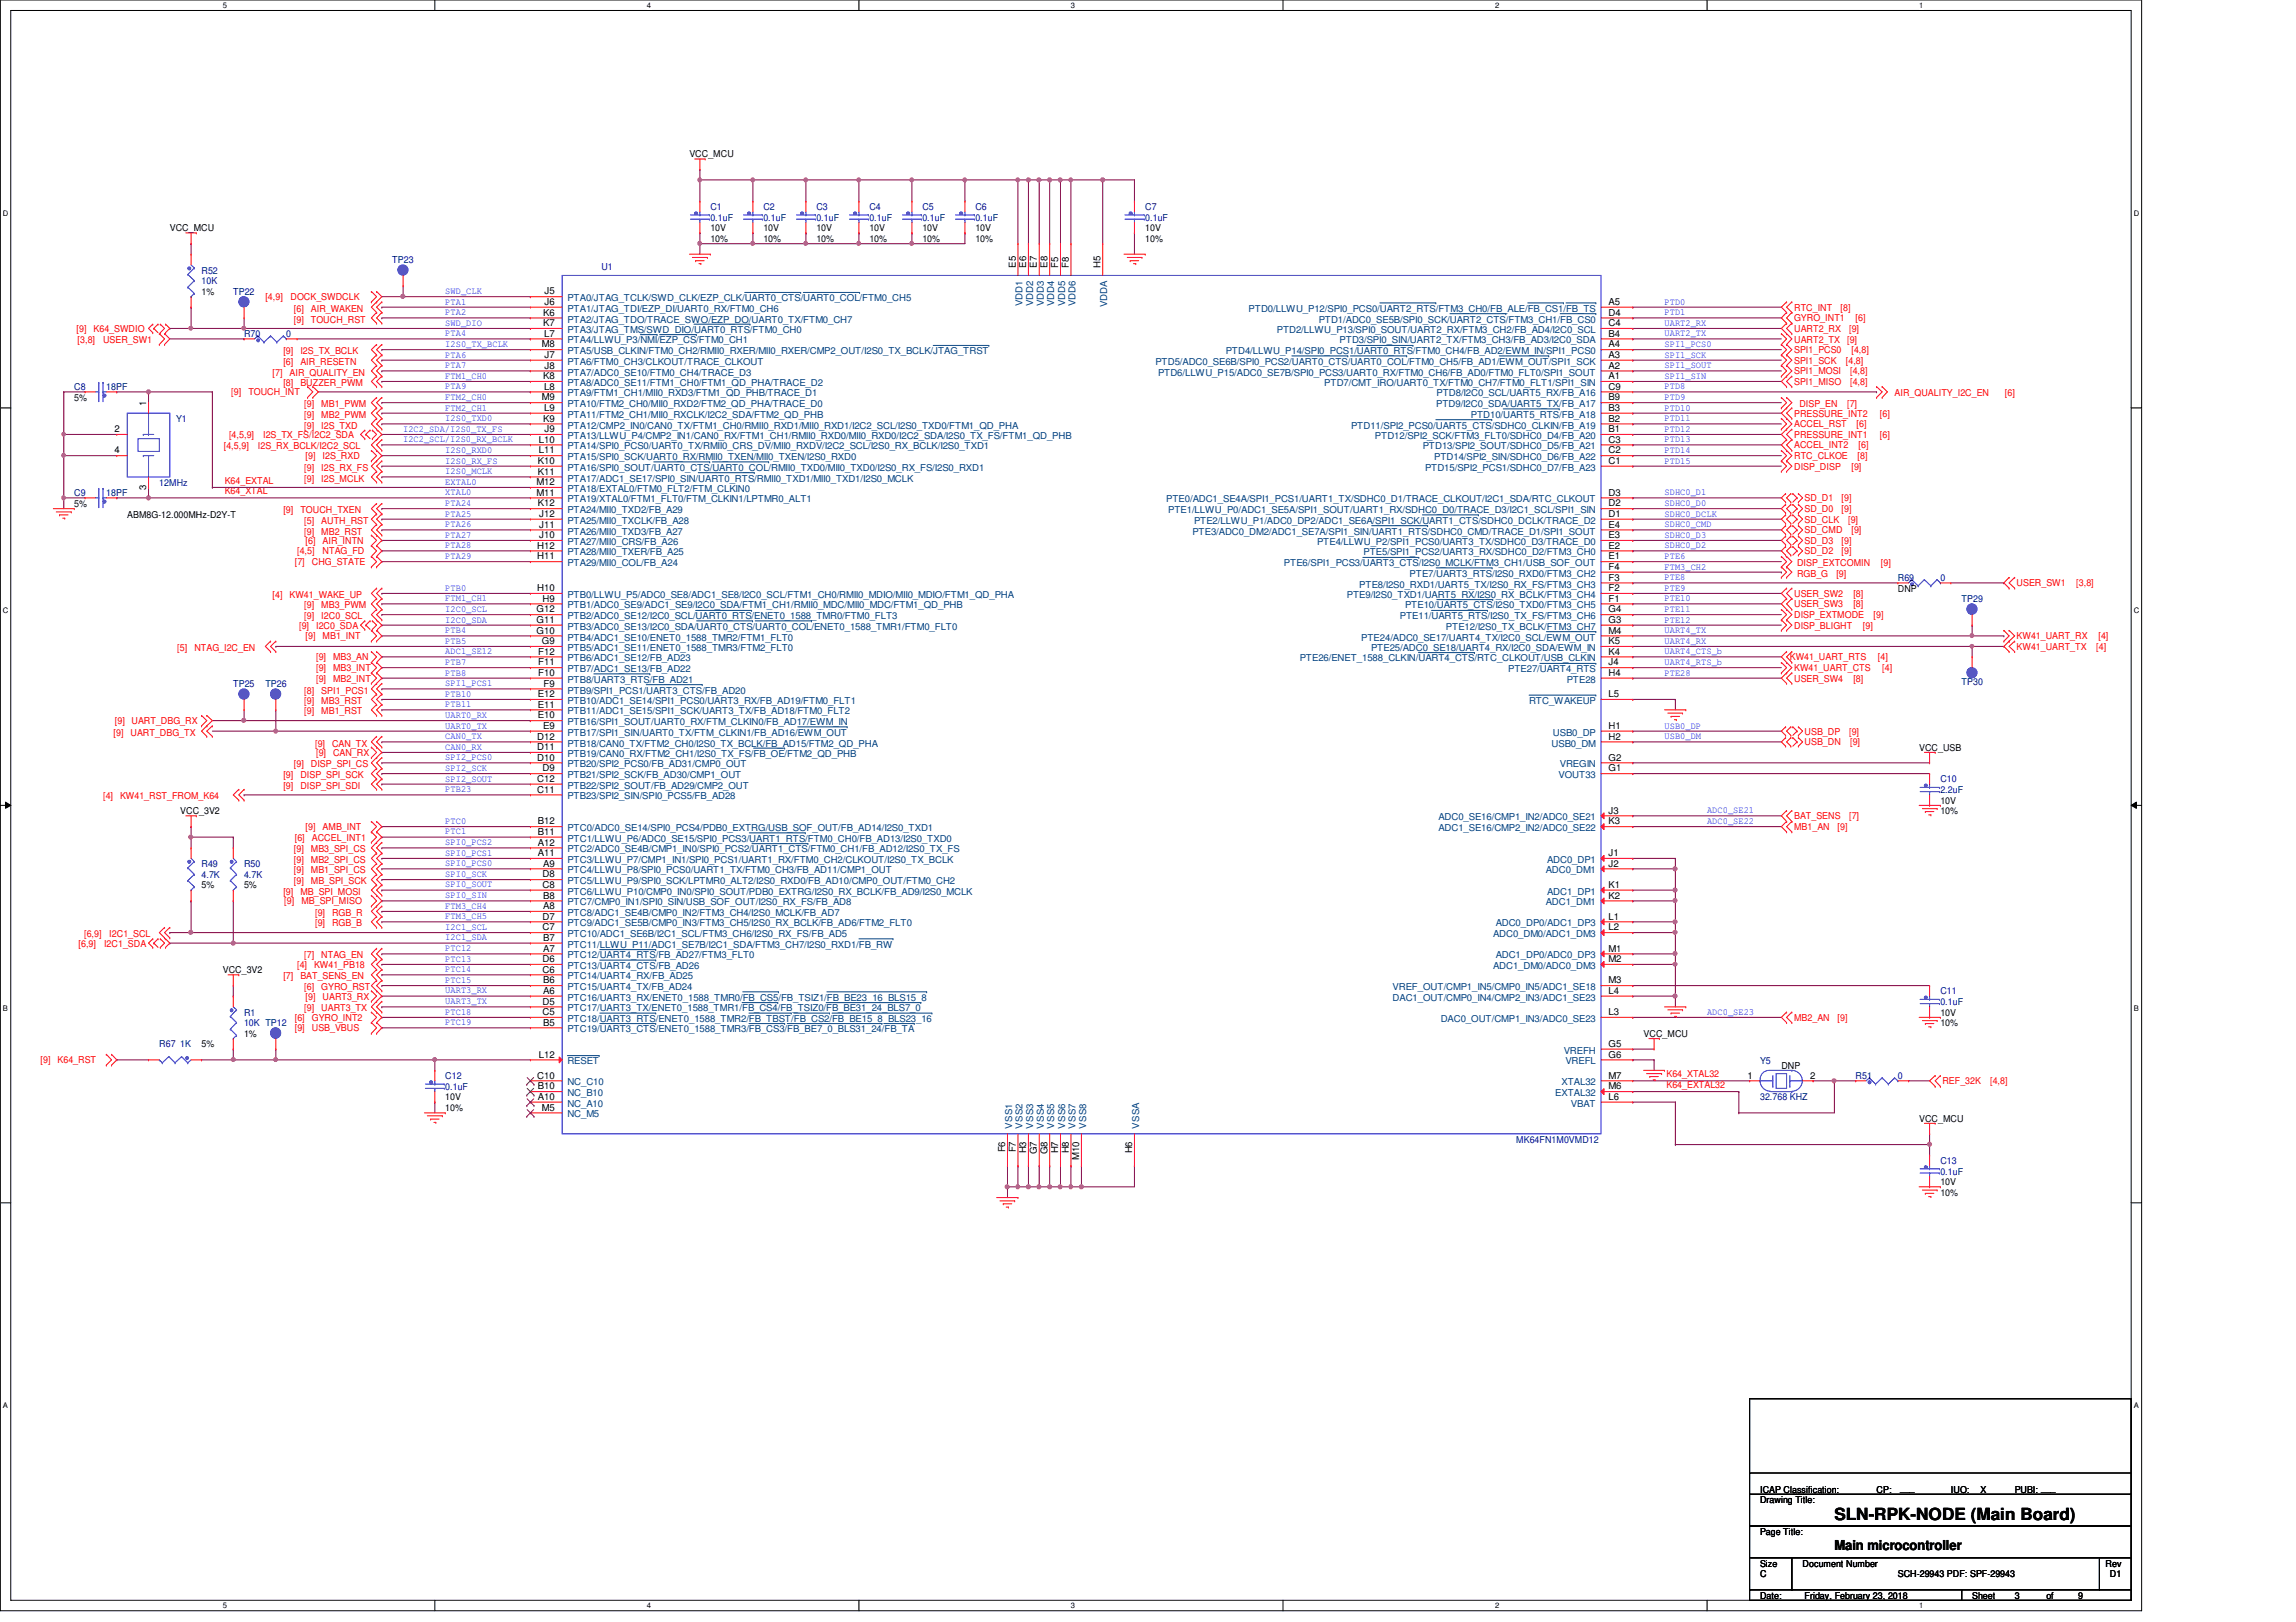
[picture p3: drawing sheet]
<svg xmlns="http://www.w3.org/2000/svg" width="297mm" height="210mm" viewBox="0 0 297 210" stroke-linecap="round" stroke-linejoin="round" font-family="sans-serif">
<defs><g id="words">
<text font-size="2.2" x="237.3" y="196.8">SLN-RPK-NODE (Main Board)</text>
<text font-size="1.8" x="237.3" y="200.5">Main microcontroller</text>
<g font-size="1.2">
<text x="89.2" y="20.3">VCC_MCU</text>
<text x="22" y="29.9">VCC_MCU</text>
<text x="91.9" y="29.9">10V</text>
<text x="98.8" y="29.9">10V</text>
<text x="105.6" y="29.9">10V</text>
<text x="112.5" y="29.9">10V</text>
<text x="119.3" y="29.9">10V</text>
<text x="126.2" y="29.9">10V</text>
<text x="148.2" y="29.9">10V</text>
<text x="91.9" y="31.3">10%</text>
<text x="98.8" y="31.3">10%</text>
<text x="105.6" y="31.3">10%</text>
<text x="112.5" y="31.3">10%</text>
<text x="119.3" y="31.3">10%</text>
<text x="126.2" y="31.3">10%</text>
<text x="131.4" y="34.7" transform="rotate(-90 131.4 34.7)">E5</text>
<text x="132.8" y="34.7" transform="rotate(-90 132.8 34.7)">E6</text>
<text x="134.2" y="34.7" transform="rotate(-90 134.2 34.7)">E7</text>
<text x="135.5" y="34.7" transform="rotate(-90 135.5 34.7)">E8</text>
<text x="136.9" y="34.7" transform="rotate(-90 136.9 34.7)">F5</text>
<text x="138.3" y="34.7" transform="rotate(-90 138.3 34.7)">F8</text>
<text x="142.4" y="34.7" transform="rotate(-90 142.4 34.7)">H5</text>
<text x="148.2" y="31.3">10%</text>
<text x="26.1" y="38.1">1%</text>
<text x="70.3" y="40.9">K6</text>
<text x="70.4" y="38.1">J5</text>
<text x="70.4" y="39.5">J6</text>
<text x="208.1" y="39.5">A5</text>
<text x="208.1" y="40.9">D4</text>
<text x="70.1" y="45">M8</text>
<text x="70.3" y="42.2">K7</text>
<text x="70.4" y="43.6">L7</text>
<text x="70.4" y="46.3">J7</text>
<text x="70.4" y="47.7">J8</text>
<text x="208.1" y="42.2">C4</text>
<text x="208.1" y="43.6">B4</text>
<text x="208.1" y="45">A4</text>
<text x="208.1" y="46.3">A3</text>
<text x="208.1" y="47.7">A2</text>
<text x="9.6" y="51.9">5%</text>
<text x="18.9" y="52.5" transform="rotate(-90 18.9 52.5)">1</text>
<text x="70.1" y="51.8">M9</text>
<text x="70.3" y="49.1">K8</text>
<text x="70.4" y="53.2">L9</text>
<text x="70.4" y="50.4">L8</text>
<text x="208.1" y="49.1">A1</text>
<text x="208.1" y="50.4">C9</text>
<text x="208.1" y="51.8">B9</text>
<text x="208.1" y="53.2">B3</text>
<text x="14.8" y="58.7">4</text>
<text x="14.8" y="55.9">2</text>
<text x="69.7" y="57.3">L10</text>
<text x="69.7" y="58.7">L11</text>
<text x="70.3" y="54.6">K9</text>
<text x="70.4" y="55.9">J9</text>
<text x="208.1" y="54.6">B2</text>
<text x="208.1" y="55.9">B1</text>
<text x="208.1" y="57.3">C3</text>
<text x="208.1" y="58.7">C2</text>
<text x="9.6" y="65.6">5%</text>
<text x="18.9" y="63.4" transform="rotate(-90 18.9 63.4)">3</text>
<text x="69.4" y="62.8">M12</text>
<text x="69.4" y="64.1">M11</text>
<text x="69.6" y="60">K10</text>
<text x="69.6" y="61.4">K11</text>
<text x="69.6" y="65.5">K12</text>
<text x="208.1" y="60">C1</text>
<text x="208.1" y="64.1">D3</text>
<text x="208.1" y="65.5">D2</text>
<text x="16.5" y="67">ABM8G-12.000MHz-D2Y-T</text>
<text x="69.5" y="71">H12</text>
<text x="69.8" y="66.9">J12</text>
<text x="69.8" y="68.3">J11</text>
<text x="69.8" y="69.6">J10</text>
<text x="208.1" y="66.9">D1</text>
<text x="208.1" y="68.3">E4</text>
<text x="208.1" y="69.6">E3</text>
<text x="208.1" y="71">E2</text>
<text x="69.5" y="72.4">H11</text>
<text x="69.5" y="76.5">H10</text>
<text x="70.2" y="77.9">H9</text>
<text x="208.1" y="72.4">E1</text>
<text x="208.1" y="73.7">F4</text>
<text x="208.1" y="75.1">F3</text>
<text x="208.1" y="76.5">F2</text>
<text x="208.1" y="77.9">F1</text>
<text x="245.5" y="76.6">DNP</text>
<text x="69.4" y="79.2">G12</text>
<text x="69.4" y="80.6">G11</text>
<text x="69.4" y="82">G10</text>
<text x="70.1" y="83.4">G9</text>
<text x="208.1" y="79.2">G4</text>
<text x="208.1" y="80.6">G3</text>
<text x="208.1" y="82">M4</text>
<text x="208.1" y="83.4">K5</text>
<text x="69.6" y="84.7">F12</text>
<text x="69.6" y="86.1">F11</text>
<text x="69.6" y="87.5">F10</text>
<text x="70.3" y="88.9">F9</text>
<text x="208.1" y="84.7">K4</text>
<text x="208.1" y="86.1">J4</text>
<text x="208.1" y="87.5">H4</text>
<text x="69.5" y="95.7">D12</text>
<text x="69.6" y="90.2">E12</text>
<text x="69.6" y="91.6">E11</text>
<text x="69.6" y="93">E10</text>
<text x="70.3" y="94.3">E9</text>
<text x="208.1" y="94.3">H1</text>
<text x="208.1" y="95.7">H2</text>
<text x="208.1" y="90.2">L5</text>
<text x="69.5" y="97.1">D11</text>
<text x="69.5" y="98.4">D10</text>
<text x="69.5" y="101.2">C12</text>
<text x="70.2" y="99.8">D9</text>
<text x="208.1" y="98.4">G2</text>
<text x="208.1" y="99.8">G1</text>
<text x="248.3" y="97.2">VCC_USB</text>
<text x="23.3" y="105.4">VCC_3V2</text>
<text x="69.5" y="102.6">C11</text>
<text x="69.6" y="106.7">B12</text>
<text x="208.1" y="106.7">K3</text>
<text x="208.1" y="105.3">J3</text>
<text x="251" y="104">10V</text>
<text x="251" y="105.4">10%</text>
<text x="69.6" y="108">B11</text>
<text x="69.6" y="109.4">A12</text>
<text x="69.6" y="110.8">A11</text>
<text x="70.2" y="113.5">D8</text>
<text x="70.3" y="112.1">A9</text>
<text x="208.1" y="110.8">J1</text>
<text x="208.1" y="112.1">J2</text>
<text x="26.1" y="115">5%</text>
<text x="31.6" y="115">5%</text>
<text x="70.2" y="114.9">C8</text>
<text x="70.2" y="119">D7</text>
<text x="70.3" y="116.3">B8</text>
<text x="70.3" y="117.6">A8</text>
<text x="208.1" y="114.9">K1</text>
<text x="208.1" y="116.3">K2</text>
<text x="208.1" y="119">L1</text>
<text x="28.8" y="125.9">VCC_3V2</text>
<text x="70.2" y="120.4">C7</text>
<text x="70.2" y="124.5">D6</text>
<text x="70.2" y="125.9">C6</text>
<text x="70.3" y="121.8">B7</text>
<text x="70.3" y="123.1">A7</text>
<text x="208.1" y="120.4">L2</text>
<text x="208.1" y="123.1">M1</text>
<text x="208.1" y="124.5">M2</text>
<text x="70.2" y="130">D5</text>
<text x="70.2" y="131.4">C5</text>
<text x="70.3" y="127.3">B6</text>
<text x="70.3" y="128.6">A6</text>
<text x="208.1" y="127.3">M3</text>
<text x="208.1" y="131.4">L3</text>
<text x="208.1" y="128.6">L4</text>
<text x="251" y="131.4">10V</text>
<text x="26.1" y="135.6">5%</text>
<text x="31.6" y="134.2">1%</text>
<text x="69.7" y="136.9">L12</text>
<text x="70.3" y="132.7">B5</text>
<text x="208.1" y="135.5">G5</text>
<text x="208.1" y="136.9">G6</text>
<text x="212.6" y="134.2">VCC_MCU</text>
<text x="251" y="132.8">10%</text>
<text x="57.6" y="143.8">10%</text>
<text x="57.6" y="142.4">10V</text>
<text x="69.5" y="139.6">C10</text>
<text x="69.6" y="142.3">A10</text>
<text x="69.6" y="141">B10</text>
<text x="70.1" y="143.7">M5</text>
<text x="208.1" y="139.6">M7</text>
<text x="208.1" y="141">M6</text>
<text x="208.1" y="142.3">L6</text>
<text x="226.1" y="139.6">1</text>
<text x="230.5" y="138.3">DNP</text>
<text x="234.2" y="139.6">2</text>
<text x="130" y="149.1" transform="rotate(-90 130 149.1)">F6</text>
<text x="131.4" y="149.1" transform="rotate(-90 131.4 149.1)">F7</text>
<text x="132.8" y="149.3" transform="rotate(-90 132.8 149.3)">H3</text>
<text x="134.2" y="149.4" transform="rotate(-90 134.2 149.4)">G7</text>
<text x="135.5" y="149.4" transform="rotate(-90 135.5 149.4)">G8</text>
<text x="136.9" y="149.3" transform="rotate(-90 136.9 149.3)">H7</text>
<text x="138.3" y="149.3" transform="rotate(-90 138.3 149.3)">H8</text>
<text x="146.5" y="149.3" transform="rotate(-90 146.5 149.3)">H6</text>
<text x="248.3" y="145.2">VCC_MCU</text>
<text x="139.6" y="150.1" transform="rotate(-90 139.6 150.1)">M10</text>
<text x="251" y="153.4">10V</text>
<text x="251" y="154.7">10%</text>
<text x="227.7" y="194.5">Drawing Title:</text>
<text x="227.7" y="193.2">ICAP Classification:</text>
<text x="242.8" y="193.2">CP:</text>
<text x="245.8" y="193">___</text>
<text x="252.4" y="193.2">IUO:</text>
<text x="256.2" y="193.2">X</text>
<text x="260.6" y="193.2">PUBI: ___</text>
<text x="227.7" y="202.7">Size</text>
<text x="227.7" y="198.6">Page Title:</text>
<text x="233.2" y="202.7">Document Number</text>
<text x="272.4" y="202.7">Rev</text>
<text x="227.7" y="206.9">Date:</text>
<text x="227.7" y="204.1">C</text>
<text x="233.5" y="206.9">Friday, February 23, 2018</text>
<text x="245.5" y="204.1">SCH-29943 PDF: SPF-29943</text>
<text x="255.1" y="206.9">Sheet</text>
<text x="260.6" y="206.9">3</text>
<text x="264.7" y="206.9">of</text>
<text x="268.9" y="206.9">9</text>
<text x="273" y="204.1">D1</text>
</g>
<g font-size="1.2" fill="#000080">
<text x="91.9" y="27.2">C1</text>
<text x="91.9" y="28.6">0.1uF</text>
<text x="98.8" y="27.2">C2</text>
<text x="98.8" y="28.6">0.1uF</text>
<text x="105.6" y="27.2">C3</text>
<text x="105.6" y="28.6">0.1uF</text>
<text x="112.5" y="27.2">C4</text>
<text x="112.5" y="28.6">0.1uF</text>
<text x="119.3" y="27.2">C5</text>
<text x="119.3" y="28.6">0.1uF</text>
<text x="126.2" y="27.2">C6</text>
<text x="126.2" y="28.6">0.1uF</text>
<text x="148.2" y="27.2">C7</text>
<text x="148.2" y="28.6">0.1uF</text>
<text x="26.1" y="35.4">R52</text>
<text x="50.8" y="34">TP23</text>
<text x="77.8" y="34.9">U1</text>
<text x="26.1" y="36.8">10K</text>
<text x="30.2" y="38.1">TP22</text>
<text x="31.6" y="43.6">R70</text>
<text x="37" y="43.6">0</text>
<text x="9.6" y="50.5">C8</text>
<text x="13.8" y="50.5">18PF</text>
<text x="22.8" y="54.6">Y1</text>
<text x="9.6" y="64.2">C9</text>
<text x="13.8" y="64.2">18PF</text>
<text x="20.6" y="62.9">12MHz</text>
<text x="245.5" y="75.2">R69</text>
<text x="251" y="75.2">0</text>
<text x="253.8" y="77.9">TP29</text>
<text x="30.2" y="88.9">TP25</text>
<text x="34.3" y="88.9">TP26</text>
<text x="253.8" y="88.6">TP30</text>
<text x="251" y="101.3">C10</text>
<text x="251" y="102.6">2.2uF</text>
<text x="26.1" y="112.2">R49</text>
<text x="26.1" y="113.6">4.7K</text>
<text x="31.6" y="112.2">R50</text>
<text x="31.6" y="113.6">4.7K</text>
<text x="31.6" y="131.4">R1</text>
<text x="251" y="128.7">C11</text>
<text x="251" y="130">0.1uF</text>
<text x="20.6" y="135.6">R67 1K</text>
<text x="31.6" y="132.8">10K TP12</text>
<text x="227.7" y="137.8">Y5</text>
<text x="57.6" y="139.7">C12</text>
<text x="57.6" y="141">0.1uF</text>
<text x="227.7" y="142.4">32.768 KHZ</text>
<text x="240.1" y="139.7">R51</text>
<text x="245.5" y="139.7">0</text>
<text x="196.2" y="147.9">MK64FN1M0VMD12</text>
<text x="251" y="150.6">C13</text>
<text x="251" y="152">0.1uF</text>
</g>
<g font-size="1.2" fill="#f00">
<text x="34.3" y="38.9">[4,9]</text>
<text x="37.6" y="38.9">DOCK_SWDCLK</text>
<text x="38" y="41.7">[9]</text>
<text x="38" y="40.3">[6]</text>
<text x="40.2" y="41.7">TOUCH_RST</text>
<text x="40.2" y="40.3">AIR_WAKEN</text>
<text x="232.1" y="40.2">RTC_INT</text>
<text x="232.1" y="41.6">GYRO_INT1</text>
<text x="238.1" y="40.2">[8]</text>
<text x="240.1" y="41.6">[6]</text>
<text x="9.9" y="43">[9]</text>
<text x="10" y="44.3">[3,8]</text>
<text x="12.1" y="43">K64_SWDIO</text>
<text x="13.3" y="44.3">USER_SW1</text>
<text x="36.7" y="45.8">[9]</text>
<text x="36.7" y="47.2">[6]</text>
<text x="38.9" y="45.8">I2S_TX_BCLK</text>
<text x="38.9" y="47.2">AIR_RESETN</text>
<text x="232.1" y="43">UART2_RX</text>
<text x="232.1" y="44.3">UART2_TX</text>
<text x="232.1" y="45.7">SPI1_PCS0</text>
<text x="232.1" y="47.1">SPI1_SCK</text>
<text x="238.8" y="47.1">[4,8]</text>
<text x="239" y="44.3">[9]</text>
<text x="239.2" y="43">[9]</text>
<text x="239.5" y="45.7">[4,8]</text>
<text x="29.9" y="51.2">[9]</text>
<text x="32.1" y="51.2">TOUCH_INT</text>
<text x="35.3" y="48.6">[7]</text>
<text x="36.7" y="50">[8]</text>
<text x="37.5" y="48.6">AIR_QUALITY_EN</text>
<text x="38.9" y="50">BUZZER_PWM</text>
<text x="39.4" y="52.7">[9]</text>
<text x="41.6" y="52.7">MB1_PWM</text>
<text x="232.1" y="49.8">SPI1_MISO</text>
<text x="232.1" y="48.4">SPI1_MOSI</text>
<text x="232.1" y="53.9">PRESSURE_INT2</text>
<text x="232.8" y="52.7">DISP_EN</text>
<text x="239" y="52.7">[7]</text>
<text x="239.3" y="49.8">[4,8]</text>
<text x="239.3" y="48.4">[4,8]</text>
<text x="243.2" y="53.9">[6]</text>
<text x="245.1" y="51.3">AIR_QUALITY_I2C_EN</text>
<text x="259.4" y="51.3">[6]</text>
<text x="29" y="58.2">[4,5,9]</text>
<text x="29.6" y="56.7">[4,5,9]</text>
<text x="33.4" y="58.2">I2S_RX_BCLK/I2C2_SCL</text>
<text x="34" y="56.7">I2S_TX_FS/I2C2_SDA</text>
<text x="39.4" y="54.1">[9]</text>
<text x="39.4" y="55.5">[9]</text>
<text x="39.5" y="59.4">[9]</text>
<text x="41.6" y="54.1">MB2_PWM</text>
<text x="41.6" y="55.5">I2S_TXD</text>
<text x="41.7" y="59.4">I2S_RXD</text>
<text x="232.1" y="55.3">ACCEL_RST</text>
<text x="232.1" y="56.7">PRESSURE_INT1</text>
<text x="232.1" y="58">ACCEL_INT2</text>
<text x="232.1" y="59.4">RTC_CLKOE</text>
<text x="240.2" y="55.3">[6]</text>
<text x="240.3" y="59.4">[8]</text>
<text x="240.5" y="58">[6]</text>
<text x="243.2" y="56.7">[6]</text>
<text x="29.1" y="64">K64_XTAL</text>
<text x="29.1" y="62.6">K64_EXTAL</text>
<text x="39.4" y="60.9">[9]</text>
<text x="39.4" y="62.3">[9]</text>
<text x="41.6" y="60.9">I2S_RX_FS</text>
<text x="41.6" y="62.3">I2S_MCLK</text>
<text x="232.1" y="60.8">DISP_DISP</text>
<text x="233.5" y="64.9">SD_D1</text>
<text x="238.2" y="64.9">[9]</text>
<text x="239.5" y="60.8">[9]</text>
<text x="36.7" y="66.4">[9]</text>
<text x="38.4" y="71.8">[4,5]</text>
<text x="38.9" y="66.4">TOUCH_TXEN</text>
<text x="39.4" y="67.8">[5]</text>
<text x="39.4" y="69.2">[9]</text>
<text x="39.5" y="70.4">[6]</text>
<text x="41.6" y="67.8">AUTH_RST</text>
<text x="41.6" y="69.2">MB2_RST</text>
<text x="41.7" y="70.4">AIR_INTN</text>
<text x="41.7" y="71.8">NTAG_FD</text>
<text x="233.5" y="66.3">SD_D0</text>
<text x="233.5" y="67.6">SD_CLK</text>
<text x="233.5" y="69">SD_CMD</text>
<text x="233.5" y="70.4">SD_D3</text>
<text x="233.5" y="71.8">SD_D2</text>
<text x="238.2" y="66.3">[9]</text>
<text x="238.2" y="70.4">[9]</text>
<text x="238.2" y="71.8">[9]</text>
<text x="239.1" y="67.6">[9]</text>
<text x="239.5" y="69">[9]</text>
<text x="35.3" y="77.4">[4]</text>
<text x="37.5" y="77.4">KW41_WAKE_UP</text>
<text x="38.1" y="73.2">[7]</text>
<text x="40.3" y="73.2">CHG_STATE</text>
<text x="232.1" y="77.3">USER_SW2</text>
<text x="232.5" y="74.6">RGB_G</text>
<text x="232.5" y="73.3">DISP_EXTCOMIN</text>
<text x="237.6" y="74.6">[9]</text>
<text x="239.8" y="77.3">[8]</text>
<text x="243.3" y="73.3">[9]</text>
<text x="260.9" y="75.9">USER_SW1</text>
<text x="268.6" y="75.9">[3,8]</text>
<text x="38.7" y="81.4">[9]</text>
<text x="39.4" y="78.7">[9]</text>
<text x="39.4" y="80.1">[9]</text>
<text x="39.5" y="82.7">[9]</text>
<text x="40.9" y="81.4">I2C0_SDA</text>
<text x="41.6" y="78.7">MB3_PWM</text>
<text x="41.6" y="80.1">I2C0_SCL</text>
<text x="41.7" y="82.7">MB1_INT</text>
<text x="232.1" y="78.6">USER_SW3</text>
<text x="232.1" y="80">DISP_EXTMODE</text>
<text x="232.1" y="81.4">DISP_BLIGHT</text>
<text x="239.8" y="78.6">[8]</text>
<text x="241" y="81.4">[9]</text>
<text x="242.4" y="80">[9]</text>
<text x="260.9" y="82.7">KW41_UART_RX</text>
<text x="271.5" y="82.7">[4]</text>
<text x="22.9" y="84.2">[5]</text>
<text x="25.1" y="84.2">NTAG_I2C_EN</text>
<text x="39.4" y="89.7">[8]</text>
<text x="40.9" y="85.5">[9]</text>
<text x="40.9" y="86.9">[9]</text>
<text x="40.9" y="88.2">[9]</text>
<text x="41.6" y="89.7">SPI1_PCS1</text>
<text x="43.1" y="85.5">MB3_AN</text>
<text x="43.1" y="86.9">MB3_INT</text>
<text x="43.1" y="88.2">MB2_INT</text>
<text x="231.6" y="85.5">KW41_UART_RTS</text>
<text x="232.1" y="88.2">USER_SW4</text>
<text x="232.1" y="86.9">KW41_UART_CTS</text>
<text x="239.8" y="88.2">[8]</text>
<text x="242.9" y="85.5">[4]</text>
<text x="243.5" y="86.9">[4]</text>
<text x="260.9" y="84.1">KW41_UART_TX</text>
<text x="271.2" y="84.1">[4]</text>
<text x="14.7" y="95.2">[9]</text>
<text x="14.9" y="93.7">[9]</text>
<text x="16.9" y="95.2">UART_DBG_TX</text>
<text x="17" y="93.7">UART_DBG_RX</text>
<text x="39.4" y="91.1">[9]</text>
<text x="39.4" y="92.5">[9]</text>
<text x="41.6" y="91.1">MB3_RST</text>
<text x="41.6" y="92.5">MB1_RST</text>
<text x="233.5" y="95.1">USB_DP</text>
<text x="239.2" y="95.1">[9]</text>
<text x="36.7" y="100.7">[9]</text>
<text x="38" y="99.3">[9]</text>
<text x="38.9" y="100.7">DISP_SPI_SCK</text>
<text x="40.2" y="99.3">DISP_SPI_CS</text>
<text x="40.8" y="96.6">[9]</text>
<text x="40.9" y="97.8">[9]</text>
<text x="43" y="96.6">CAN_TX</text>
<text x="43.1" y="97.8">CAN_RX</text>
<text x="233.5" y="96.4">USB_DN</text>
<text x="239.3" y="96.4">[9]</text>
<text x="13.3" y="103.5">[4]</text>
<text x="15.5" y="103.5">KW41_RST_FROM_K64</text>
<text x="36.7" y="102.1">[9]</text>
<text x="38.9" y="102.1">DISP_SPI_SDI</text>
<text x="39.5" y="107.4">[9]</text>
<text x="41.7" y="107.4">AMB_INT</text>
<text x="232.1" y="107.4">MB1_AN</text>
<text x="232.1" y="106">BAT_SENS</text>
<text x="237.7" y="107.4">[9]</text>
<text x="239.2" y="106">[7]</text>
<text x="38" y="110.3">[9]</text>
<text x="38" y="111.7">[9]</text>
<text x="38" y="113">[9]</text>
<text x="38.1" y="108.8">[6]</text>
<text x="40.2" y="110.3">MB3_SPI_CS</text>
<text x="40.2" y="111.7">MB2_SPI_CS</text>
<text x="40.2" y="113">MB1_SPI_CS</text>
<text x="40.3" y="108.8">ACCEL_INT1</text>
<text x="36.7" y="115.8">[9]</text>
<text x="36.8" y="117">[9]</text>
<text x="38" y="114.4">[9]</text>
<text x="38.9" y="115.8">MB_SPI_MOSI</text>
<text x="39" y="117">MB_SPI_MISO</text>
<text x="40.2" y="114.4">MB_SPI_SCK</text>
<text x="40.8" y="118.5">[9]</text>
<text x="40.8" y="119.9">[9]</text>
<text x="43" y="118.5">RGB_R</text>
<text x="43" y="119.9">RGB_B</text>
<text x="10.2" y="122.5">[6,9]</text>
<text x="10.9" y="121.3">[6,9]</text>
<text x="13.5" y="122.5">I2C1_SDA</text>
<text x="14.1" y="121.3">I2C1_SCL</text>
<text x="38.4" y="125.3">[4]</text>
<text x="39.4" y="124">[7]</text>
<text x="40.6" y="125.3">KW41_PB18</text>
<text x="41.6" y="124">NTAG_EN</text>
<text x="36.7" y="126.7">[7]</text>
<text x="38.9" y="126.7">BAT_SENS_EN</text>
<text x="39.4" y="128.1">[6]</text>
<text x="39.4" y="130.9">[9]</text>
<text x="39.5" y="129.4">[9]</text>
<text x="41.6" y="128.1">GYRO_RST</text>
<text x="41.6" y="130.9">UART3_TX</text>
<text x="41.7" y="129.4">UART3_RX</text>
<text x="5.2" y="137.6">[9]</text>
<text x="7.4" y="137.6">K64_RST</text>
<text x="38.1" y="132.1">[6]</text>
<text x="38.1" y="133.5">[9]</text>
<text x="40.3" y="132.1">GYRO_INT2</text>
<text x="40.3" y="133.5">USB_VBUS</text>
<text x="232.1" y="132.1">MB2_AN</text>
<text x="237.7" y="132.1">[9]</text>
<text x="215.6" y="140.8">K64_EXTAL32</text>
<text x="215.6" y="139.4">K64_XTAL32</text>
<text x="251.3" y="140.3">REF_32K</text>
<text x="257.5" y="140.3">[4,8]</text>
</g>
<g font-size="1.2" fill="#00f">
<text x="57.6" y="38">SWD_CLK</text>
<text x="57.6" y="39.4">PTA1</text>
<text x="57.6" y="40.8">PTA2</text>
<text x="215.3" y="39.4">PTD0</text>
<text x="215.3" y="40.8">PTD1</text>
<text x="57.6" y="42.2">SWD_DIO</text>
<text x="57.6" y="43.5">PTA4</text>
<text x="57.6" y="44.9">I2S0_TX_BCLK</text>
<text x="57.6" y="46.3">PTA6</text>
<text x="57.6" y="47.6">PTA7</text>
<text x="215.3" y="42.2">UART2_RX</text>
<text x="215.3" y="43.5">UART2_TX</text>
<text x="215.3" y="44.9">SPI1_PCS0</text>
<text x="215.3" y="46.3">SPI1_SCK</text>
<text x="215.3" y="47.6">SPI1_SOUT</text>
<text x="57.6" y="49">FTM1_CH0</text>
<text x="57.6" y="51.7">FTM2_CH0</text>
<text x="57.6" y="53.1">FTM2_CH1</text>
<text x="57.6" y="50.4">PTA9</text>
<text x="215.3" y="49">SPI1_SIN</text>
<text x="215.3" y="53.1">PTD10</text>
<text x="215.3" y="51.7">PTD9</text>
<text x="215.3" y="50.4">PTD8</text>
<text x="52.2" y="55.9">I2C2_SDA/I2S0_TX_FS</text>
<text x="52.2" y="57.2">I2C2_SCL/I2S0_RX_BCLK</text>
<text x="57.6" y="54.5">I2S0_TXD0</text>
<text x="57.6" y="58.6">I2S0_RXD0</text>
<text x="57.6" y="60">I2S0_RX_FS</text>
<text x="215.3" y="54.5">PTD11</text>
<text x="215.3" y="55.9">PTD12</text>
<text x="215.3" y="57.2">PTD13</text>
<text x="215.3" y="58.6">PTD14</text>
<text x="215.3" y="60">PTD15</text>
<text x="57.6" y="61.3">I2S0_MCLK</text>
<text x="57.6" y="62.7">EXTAL0</text>
<text x="57.6" y="64.1">XTAL0</text>
<text x="57.6" y="65.4">PTA24</text>
<text x="215.3" y="64.1">SDHC0_D1</text>
<text x="215.3" y="65.4">SDHC0_D0</text>
<text x="57.6" y="66.8">PTA25</text>
<text x="57.6" y="68.2">PTA26</text>
<text x="57.6" y="69.6">PTA27</text>
<text x="57.6" y="71">PTA28</text>
<text x="215.3" y="66.8">SDHC0_DCLK</text>
<text x="215.3" y="68.2">SDHC0_CMD</text>
<text x="215.3" y="69.6">SDHC0_D3</text>
<text x="215.3" y="71">SDHC0_D2</text>
<text x="57.6" y="72.3">PTA29</text>
<text x="57.6" y="76.5">PTB0</text>
<text x="57.6" y="77.8">FTM1_CH1</text>
<text x="215.3" y="72.3">PTE6</text>
<text x="215.3" y="75.1">PTE8</text>
<text x="215.3" y="76.5">PTE9</text>
<text x="215.3" y="77.8">PTE10</text>
<text x="215.3" y="73.7">FTM3_CH2</text>
<text x="57.6" y="79.2">I2C0_SCL</text>
<text x="57.6" y="80.6">I2C0_SDA</text>
<text x="57.6" y="81.9">PTB4</text>
<text x="57.6" y="83.3">PTB5</text>
<text x="215.3" y="79.2">PTE11</text>
<text x="215.3" y="80.6">PTE12</text>
<text x="215.3" y="81.9">UART4_TX</text>
<text x="215.3" y="83.3">UART4_RX</text>
<text x="57.6" y="84.7">ADC1_SE12</text>
<text x="57.6" y="86">PTB7</text>
<text x="57.6" y="87.4">PTB8</text>
<text x="57.6" y="88.8">SPI1_PCS1</text>
<text x="215.3" y="87.4">PTE28</text>
<text x="215.3" y="84.7">UART4_CTS_b</text>
<text x="215.3" y="86">UART4_RTS_b</text>
<text x="57.6" y="90.2">PTB10</text>
<text x="57.6" y="91.5">PTB11</text>
<text x="57.6" y="92.9">UART0_RX</text>
<text x="57.6" y="94.3">UART0_TX</text>
<text x="57.6" y="95.6">CAN0_TX</text>
<text x="215.3" y="94.3">USB0_DP</text>
<text x="215.3" y="95.6">USB0_DM</text>
<text x="57.6" y="97">CAN0_RX</text>
<text x="57.6" y="98.4">SPI2_PCS0</text>
<text x="57.6" y="99.7">SPI2_SCK</text>
<text x="57.6" y="101.1">SPI2_SOUT</text>
<text x="57.6" y="102.5">PTB23</text>
<text x="57.6" y="106.6">PTC0</text>
<text x="57.6" y="108">PTC1</text>
<text x="220.8" y="105.2">ADC0_SE21</text>
<text x="220.8" y="106.6">ADC0_SE22</text>
<text x="57.6" y="109.3">SPI0_PCS2</text>
<text x="57.6" y="110.7">SPI0_PCS1</text>
<text x="57.6" y="112.1">SPI0_PCS0</text>
<text x="57.6" y="113.5">SPI0_SCK</text>
<text x="57.6" y="114.9">SPI0_SOUT</text>
<text x="57.6" y="116.2">SPI0_SIN</text>
<text x="57.6" y="117.6">FTM3_CH4</text>
<text x="57.6" y="119">FTM3_CH5</text>
<text x="57.6" y="124.5">PTC13</text>
<text x="57.6" y="120.3">I2C1_SCL</text>
<text x="57.6" y="121.7">I2C1_SDA</text>
<text x="57.6" y="123.1">PTC12</text>
<text x="57.6" y="125.8">PTC14</text>
<text x="57.6" y="127.2">PTC15</text>
<text x="57.6" y="128.6">UART3_RX</text>
<text x="57.6" y="129.9">UART3_TX</text>
<text x="57.6" y="131.3">PTC18</text>
<text x="220.8" y="131.3">ADC0_SE23</text>
<text x="57.6" y="132.7">PTC19</text>
</g>
<g font-size="1.2" fill="#004080">
<text x="73.4" y="39">PTA0/JTAG_TCLK/SWD_CLK/EZP_CLK/UART0_CTS/UART0_COL/FTM0_CH5</text>
<text x="73.4" y="40.3">PTA1/JTAG_TDI/EZP_DI/UART0_RX/FTM0_CH6</text>
<text x="73.4" y="41.7">PTA2/JTAG_TDO/TRACE_SWO/EZP_DO/UART0_TX/FTM0_CH7</text>
<text x="132.3" y="39.6" transform="rotate(-90 132.3 39.6)">VDD1</text>
<text x="133.6" y="39.6" transform="rotate(-90 133.6 39.6)">VDD2</text>
<text x="135" y="39.6" transform="rotate(-90 135 39.6)">VDD3</text>
<text x="136.4" y="39.6" transform="rotate(-90 136.4 39.6)">VDD4</text>
<text x="137.8" y="39.6" transform="rotate(-90 137.8 39.6)">VDD5</text>
<text x="139.1" y="39.6" transform="rotate(-90 139.1 39.6)">VDD6</text>
<text x="143.3" y="39.8" transform="rotate(-90 143.3 39.8)">VDDA</text>
<text x="161.5" y="40.3">PTD0/LLWU_P12/SPI0_PCS0/UART2_RTS/FTM3_CH0/FB_ALE/FB_CS1/FB_TS</text>
<text x="170.6" y="41.7">PTD1/ADC0_SE5B/SPI0_SCK/UART2_CTS/FTM3_CH1/FB_CS0</text>
<text x="73.4" y="43.1">PTA3/JTAG_TMS/SWD_DIO/UART0_RTS/FTM0_CH0</text>
<text x="73.4" y="44.4">PTA4/LLWU_P3/NMI/EZP_CS/FTM0_CH1</text>
<text x="73.4" y="45.8">PTA5/USB_CLKIN/FTM0_CH2/RMII0_RXER/MII0_RXER/CMP2_OUT/I2S0_TX_BCLK/JTAG_TRST</text>
<text x="73.4" y="47.2">PTA6/FTM0_CH3/CLKOUT/TRACE_CLKOUT</text>
<text x="149.5" y="47.2">PTD5/ADC0_SE6B/SPI0_PCS2/UART0_CTS/UART0_COL/FTM0_CH5/FB_AD1/EWM_OUT/SPI1_SCK</text>
<text x="158.6" y="45.8">PTD4/LLWU_P14/SPI0_PCS1/UART0_RTS/FTM0_CH4/FB_AD2/EWM_IN/SPI1_PCS0</text>
<text x="165.2" y="43.1">PTD2/LLWU_P13/SPI0_SOUT/UART2_RX/FTM3_CH2/FB_AD4/I2C0_SCL</text>
<text x="173.3" y="44.4">PTD3/SPI0_SIN/UART2_TX/FTM3_CH3/FB_AD3/I2C0_SDA</text>
<text x="73.4" y="52.7">PTA10/FTM2_CH0/MII0_RXD2/FTM2_QD_PHA/TRACE_D0</text>
<text x="73.4" y="48.6">PTA7/ADC0_SE10/FTM0_CH4/TRACE_D3</text>
<text x="73.4" y="50">PTA8/ADC0_SE11/FTM1_CH0/FTM1_QD_PHA/TRACE_D2</text>
<text x="73.4" y="51.3">PTA9/FTM1_CH1/MII0_RXD3/FTM1_QD_PHB/TRACE_D1</text>
<text x="149.8" y="48.6">PTD6/LLWU_P15/ADC0_SE7B/SPI0_PCS3/UART0_RX/FTM0_CH6/FB_AD0/FTM0_FLT0/SPI1_SOUT</text>
<text x="171.3" y="50">PTD7/CMT_IRO/UART0_TX/FTM0_CH7/FTM0_FLT1/SPI1_SIN</text>
<text x="185.8" y="52.7">PTD9/I2C0_SDA/UART5_TX/FB_A17</text>
<text x="185.8" y="51.3">PTD8/I2C0_SCL/UART5_RX/FB_A16</text>
<text x="73.4" y="54.1">PTA11/FTM2_CH1/MII0_RXCLK/I2C2_SDA/FTM2_QD_PHB</text>
<text x="73.4" y="55.5">PTA12/CMP2_IN0/CAN0_TX/FTM1_CH0/RMII0_RXD1/MII0_RXD1/I2C2_SCL/I2S0_TXD0/FTM1_QD_PHA</text>
<text x="73.4" y="56.8">PTA13/LLWU_P4/CMP2_IN1/CAN0_RX/FTM1_CH1/RMII0_RXD0/MII0_RXD0/I2C2_SDA/I2S0_TX_FS/FTM1_QD_PHB</text>
<text x="73.4" y="58.2">PTA14/SPI0_PCS0/UART0_TX/RMII0_CRS_DV/MII0_RXDV/I2C2_SCL/I2S0_RX_BCLK/I2S0_TXD1</text>
<text x="73.4" y="59.6">PTA15/SPI0_SCK/UART0_RX/RMII0_TXEN/MII0_TXEN/I2S0_RXD0</text>
<text x="174.8" y="55.5">PTD11/SPI2_PCS0/UART5_CTS/SDHC0_CLKIN/FB_A19</text>
<text x="177.9" y="56.8">PTD12/SPI2_SCK/FTM3_FLT0/SDHC0_D4/FB_A20</text>
<text x="184.1" y="58.2">PTD13/SPI2_SOUT/SDHC0_D5/FB_A21</text>
<text x="185.5" y="59.6">PTD14/SPI2_SIN/SDHC0_D6/FB_A22</text>
<text x="190.3" y="54.1">PTD10/UART5_RTS/FB_A18</text>
<text x="73.4" y="60.9">PTA16/SPI0_SOUT/UART0_CTS/UART0_COL/RMII0_TXD0/MII0_TXD0/I2S0_RX_FS/I2S0_RXD1</text>
<text x="73.4" y="62.3">PTA17/ADC1_SE17/SPI0_SIN/UART0_RTS/RMII0_TXD1/MII0_TXD1/I2S0_MCLK</text>
<text x="73.4" y="63.7">PTA18/EXTAL0/FTM0_FLT2/FTM_CLKIN0</text>
<text x="73.4" y="65">PTA19/XTAL0/FTM1_FLT0/FTM_CLKIN1/LPTMR0_ALT1</text>
<text x="150.9" y="65">PTE0/ADC1_SE4A/SPI1_PCS1/UART1_TX/SDHC0_D1/TRACE_CLKOUT/I2C1_SDA/RTC_CLKOUT</text>
<text x="184.4" y="60.9">PTD15/SPI2_PCS1/SDHC0_D7/FB_A23</text>
<text x="73.4" y="66.4">PTA24/MII0_TXD2/FB_A29</text>
<text x="73.4" y="67.8">PTA25/MII0_TXCLK/FB_A28</text>
<text x="73.4" y="69.2">PTA26/MII0_TXD3/FB_A27</text>
<text x="73.4" y="70.5">PTA27/MII0_CRS/FB_A26</text>
<text x="73.4" y="71.9">PTA28/MII0_TXER/FB_A25</text>
<text x="151.1" y="66.4">PTE1/LLWU_P0/ADC1_SE5A/SPI1_SOUT/UART1_RX/SDHC0_D0/TRACE_D3/I2C1_SCL/SPI1_SIN</text>
<text x="154.3" y="69.2">PTE3/ADC0_DM2/ADC1_SE7A/SPI1_SIN/UART1_RTS/SDHC0_CMD/TRACE_D1/SPI1_SOUT</text>
<text x="154.5" y="67.8">PTE2/LLWU_P1/ADC0_DP2/ADC1_SE6A/SPI1_SCK/UART1_CTS/SDHC0_DCLK/TRACE_D2</text>
<text x="170.4" y="70.5">PTE4/LLWU_P2/SPI1_PCS0/UART3_TX/SDHC0_D3/TRACE_D0</text>
<text x="176.4" y="71.9">PTE5/SPI1_PCS2/UART3_RX/SDHC0_D2/FTM3_CH0</text>
<text x="73.4" y="73.3">PTA29/MII0_COL/FB_A24</text>
<text x="73.4" y="77.4">PTB0/LLWU_P5/ADC0_SE8/ADC1_SE8/I2C0_SCL/FTM1_CH0/RMII0_MDIO/MII0_MDIO/FTM1_QD_PHA</text>
<text x="166.1" y="73.3">PTE6/SPI1_PCS3/UART3_CTS/I2S0_MCLK/FTM3_CH1/USB_SOF_OUT</text>
<text x="174.2" y="77.4">PTE9/I2S0_TXD1/UART5_RX/I2S0_RX_BCLK/FTM3_CH4</text>
<text x="175.8" y="76">PTE8/I2S0_RXD1/UART5_TX/I2S0_RX_FS/FTM3_CH3</text>
<text x="182.4" y="74.6">PTE7/UART3_RTS/I2S0_RXD0/FTM3_CH2</text>
<text x="73.4" y="78.7">PTB1/ADC0_SE9/ADC1_SE9/I2C0_SDA/FTM1_CH1/RMII0_MDC/MII0_MDC/FTM1_QD_PHB</text>
<text x="73.4" y="80.1">PTB2/ADC0_SE12/I2C0_SCL/UART0_RTS/ENET0_1588_TMR0/FTM0_FLT3</text>
<text x="73.4" y="81.5">PTB3/ADC0_SE13/I2C0_SDA/UART0_CTS/UART0_COL/ENET0_1588_TMR1/FTM0_FLT0</text>
<text x="73.4" y="82.9">PTB4/ADC1_SE10/ENET0_1588_TMR2/FTM1_FLT0</text>
<text x="176.1" y="82.9">PTE24/ADC0_SE17/UART4_TX/I2C0_SCL/EWM_OUT</text>
<text x="181.1" y="80.1">PTE11/UART5_RTS/I2S0_TX_FS/FTM3_CH6</text>
<text x="181.8" y="78.7">PTE10/UART5_CTS/I2S0_TXD0/FTM3_CH5</text>
<text x="187.1" y="81.5">PTE12/I2S0_TX_BCLK/FTM3_CH7</text>
<text x="73.4" y="84.2">PTB5/ADC1_SE11/ENET0_1588_TMR3/FTM2_FLT0</text>
<text x="73.4" y="85.6">PTB6/ADC1_SE12/FB_AD23</text>
<text x="73.4" y="87">PTB7/ADC1_SE13/FB_AD22</text>
<text x="73.4" y="88.3">PTB8/UART3_RTS/FB_AD21</text>
<text x="73.4" y="89.7">PTB9/SPI1_PCS1/UART3_CTS/FB_AD20</text>
<text x="168.1" y="85.6">PTE26/ENET_1588_CLKIN/UART4_CTS/RTC_CLKOUT/USB_CLKIN</text>
<text x="177.4" y="84.2">PTE25/ADC0_SE18/UART4_RX/I2C0_SDA/EWM_IN</text>
<text x="195.1" y="87">PTE27/UART4_RTS</text>
<text x="202.7" y="88.3">PTE28</text>
<text x="73.4" y="91.1">PTB10/ADC1_SE14/SPI1_PCS0/UART3_RX/FB_AD19/FTM0_FLT1</text>
<text x="73.4" y="92.5">PTB11/ADC1_SE15/SPI1_SCK/UART3_TX/FB_AD18/FTM0_FLT2</text>
<text x="73.4" y="93.9">PTB16/SPI1_SOUT/UART0_RX/FTM_CLKIN0/FB_AD17/EWM_IN</text>
<text x="73.4" y="95.2">PTB17/SPI1_SIN/UART0_TX/FTM_CLKIN1/FB_AD16/EWM_OUT</text>
<text x="197.8" y="91.1">RTC_WAKEUP</text>
<text x="200.9" y="95.2">USB0_DP</text>
<text x="73.4" y="96.6">PTB18/CAN0_TX/FTM2_CH0/I2S0_TX_BCLK/FB_AD15/FTM2_QD_PHA</text>
<text x="73.4" y="98">PTB19/CAN0_RX/FTM2_CH1/I2S0_TX_FS/FB_OE/FTM2_QD_PHB</text>
<text x="73.4" y="99.3">PTB20/SPI2_PCS0/FB_AD31/CMP0_OUT</text>
<text x="73.4" y="100.7">PTB21/SPI2_SCK/FB_AD30/CMP1_OUT</text>
<text x="200.7" y="96.6">USB0_DM</text>
<text x="201.6" y="100.7">VOUT33</text>
<text x="201.8" y="99.3">VREGIN</text>
<text x="73.4" y="102.1">PTB22/SPI2_SOUT/FB_AD29/CMP2_OUT</text>
<text x="73.4" y="103.5">PTB23/SPI2_SIN/SPI0_PCS5/FB_AD28</text>
<text x="73.4" y="107.6">PTC0/ADC0_SE14/SPI0_PCS4/PDB0_EXTRG/USB_SOF_OUT/FB_AD14/I2S0_TXD1</text>
<text x="186.1" y="107.6">ADC1_SE16/CMP2_IN2/ADC0_SE22</text>
<text x="186.1" y="106.2">ADC0_SE16/CMP1_IN2/ADC0_SE21</text>
<text x="73.4" y="108.9">PTC1/LLWU_P6/ADC0_SE15/SPI0_PCS3/UART1_RTS/FTM0_CH0/FB_AD13/I2S0_TXD0</text>
<text x="73.4" y="110.3">PTC2/ADC0_SE4B/CMP1_IN0/SPI0_PCS2/UART1_CTS/FTM0_CH1/FB_AD12/I2S0_TX_FS</text>
<text x="73.4" y="111.7">PTC3/LLWU_P7/CMP1_IN1/SPI0_PCS1/UART1_RX/FTM0_CH2/CLKOUT/I2S0_TX_BCLK</text>
<text x="73.4" y="113">PTC4/LLWU_P8/SPI0_PCS0/UART1_TX/FTM0_CH3/FB_AD11/CMP1_OUT</text>
<text x="200" y="113">ADC0_DM1</text>
<text x="200.1" y="111.7">ADC0_DP1</text>
<text x="73.4" y="114.4">PTC5/LLWU_P9/SPI0_SCK/LPTMR0_ALT2/I2S0_RXD0/FB_AD10/CMP0_OUT/FTM0_CH2</text>
<text x="73.4" y="115.8">PTC6/LLWU_P10/CMP0_IN0/SPI0_SOUT/PDB0_EXTRG/I2S0_RX_BCLK/FB_AD9/I2S0_MCLK</text>
<text x="73.4" y="117.2">PTC7/CMP0_IN1/SPI0_SIN/USB_SOF_OUT/I2S0_RX_FS/FB_AD8</text>
<text x="73.4" y="118.5">PTC8/ADC1_SE4B/CMP0_IN2/FTM3_CH4/I2S0_MCLK/FB_AD7</text>
<text x="73.4" y="119.9">PTC9/ADC1_SE5B/CMP0_IN3/FTM3_CH5/I2S0_RX_BCLK/FB_AD6/FTM2_FLT0</text>
<text x="193.5" y="119.9">ADC0_DP0/ADC1_DP3</text>
<text x="200" y="117.2">ADC1_DM1</text>
<text x="200.1" y="115.8">ADC1_DP1</text>
<text x="73.4" y="121.3">PTC10/ADC1_SE6B/I2C1_SCL/FTM3_CH6/I2S0_RX_FS/FB_AD5</text>
<text x="73.4" y="122.6">PTC11/LLWU_P11/ADC1_SE7B/I2C1_SDA/FTM3_CH7/I2S0_RXD1/FB_RW</text>
<text x="73.4" y="124">PTC12/UART4_RTS/FB_AD27/FTM3_FLT0</text>
<text x="73.4" y="125.4">PTC13/UART4_CTS/FB_AD26</text>
<text x="193.2" y="121.3">ADC0_DM0/ADC1_DM3</text>
<text x="193.2" y="125.4">ADC1_DM0/ADC0_DM3</text>
<text x="193.5" y="124">ADC1_DP0/ADC0_DP3</text>
<text x="73.4" y="126.7">PTC14/UART4_RX/FB_AD25</text>
<text x="73.4" y="128.1">PTC15/UART4_TX/FB_AD24</text>
<text x="73.4" y="129.5">PTC16/UART3_RX/ENET0_1588_TMR0/FB_CS5/FB_TSIZ1/FB_BE23_16_BLS15_8</text>
<text x="73.4" y="130.9">PTC17/UART3_TX/ENET0_1588_TMR1/FB_CS4/FB_TSIZ0/FB_BE31_24_BLS7_0</text>
<text x="180.2" y="128.1">VREF_OUT/CMP1_IN5/CMP0_IN5/ADC1_SE18</text>
<text x="180.2" y="129.5">DAC1_OUT/CMP0_IN4/CMP2_IN3/ADC1_SE23</text>
<text x="73.4" y="132.2">PTC18/UART3_RTS/ENET0_1588_TMR2/FB_TBST/FB_CS2/FB_BE15_8_BLS23_16</text>
<text x="73.4" y="133.6">PTC19/UART3_CTS/ENET0_1588_TMR3/FB_CS3/FB_BE7_0_BLS31_24/FB_TA</text>
<text x="73.4" y="137.8">RESET</text>
<text x="186.4" y="132.2">DAC0_OUT/CMP1_IN3/ADC0_SE23</text>
<text x="202.3" y="136.4">VREFH</text>
<text x="202.5" y="137.8">VREFL</text>
<text x="73.4" y="143.2">NC_A10</text>
<text x="73.4" y="141.9">NC_B10</text>
<text x="73.4" y="140.5">NC_C10</text>
<text x="201.2" y="141.9">EXTAL32</text>
<text x="202" y="140.5">XTAL32</text>
<text x="203.2" y="143.2">VBAT</text>
<text x="73.4" y="144.6">NC_M5</text>
<text x="130.9" y="146" transform="rotate(-90 130.9 146)">VSS1</text>
<text x="132.3" y="146" transform="rotate(-90 132.3 146)">VSS2</text>
<text x="133.6" y="146" transform="rotate(-90 133.6 146)">VSS3</text>
<text x="135" y="146" transform="rotate(-90 135 146)">VSS4</text>
<text x="136.4" y="146" transform="rotate(-90 136.4 146)">VSS5</text>
<text x="137.8" y="146" transform="rotate(-90 137.8 146)">VSS6</text>
<text x="139.1" y="146" transform="rotate(-90 139.1 146)">VSS7</text>
<text x="140.5" y="146" transform="rotate(-90 140.5 146)">VSS8</text>
<text x="147.4" y="146" transform="rotate(-90 147.4 146)">VSSA</text>
</g>
<g font-size="1">
<text x="28.8" y="1">5</text>
<text x="83.7" y="1">4</text>
<text x="138.6" y="1">3</text>
<text x="193.4" y="1">2</text>
<text x="248.3" y="1">1</text>
<text x=".4" y="27.9">D</text>
<text x="276.1" y="27.9">D</text>
<text x=".4" y="79.4">C</text>
<text x="276.1" y="79.4">C</text>
<text x=".4" y="130.8">B</text>
<text x="276.1" y="130.8">B</text>
<text x=".4" y="182.2">A</text>
<text x="276.1" y="182.2">A</text>
<text x="28.8" y="208.1">5</text>
<text x="83.7" y="208.1">4</text>
<text x="138.6" y="208.1">3</text>
<text x="193.4" y="208.1">2</text>
<text x="248.3" y="208.1">1</text>
</g>
</g></defs>
<path d="M0 0h277.1v208.4h-277.1zM1.4 1.4h274.3v205.7h-274.3z" fill="none" stroke="#000" stroke-width=".13"/>
<g fill="#fff">
<path d="M28.8 .1h.6v1.1h-.6z"/>
<path d="M28.8 207.2h.6v1.1h-.6z"/>
</g>
<path d="M56.3 0v1.4M56.3 207.1v1.3" fill="none" stroke="#000" stroke-width=".13"/>
<g fill="#fff">
<path d="M83.7 .1h.5v1.1h-.5z"/>
<path d="M83.7 207.2h.5v1.1h-.5z"/>
</g>
<path d="M111.1 0v1.4M111.1 207.1v1.3" fill="none" stroke="#000" stroke-width=".13"/>
<g fill="#fff">
<path d="M138.6 .1h.5v1.1h-.5z"/>
<path d="M138.6 207.2h.5v1.1h-.5z"/>
</g>
<path d="M166 0v1.4M166 207.1v1.3" fill="none" stroke="#000" stroke-width=".13"/>
<g fill="#fff">
<path d="M193.4 .1h.6v1.1h-.6z"/>
<path d="M193.4 207.2h.6v1.1h-.6z"/>
</g>
<path d="M220.8 0v1.4M220.8 207.1v1.3" fill="none" stroke="#000" stroke-width=".13"/>
<g fill="#fff">
<path d="M248.3 .1h.5v1.1h-.5z"/>
<path d="M248.3 207.2h.5v1.1h-.5z"/>
<path d="M.4 27.1h.7v1.1h-.7z"/>
<path d="M276.1 27.1h.7v1.1h-.7z"/>
<path d="M.4 78.5h.7v1.1h-.7z"/>
<path d="M276.1 78.5h.7v1.1h-.7z"/>
</g>
<path d="M0 52.8h1.4M275.7 52.8h1.4" fill="none" stroke="#000" stroke-width=".13"/>
<g fill="#fff">
<path d="M.4 129.9h.6v1.1h-.6z"/>
<path d="M276.1 129.9h.6v1.1h-.6z"/>
</g>
<path d="M0 104.2h1.4M.7 103.8l.7 .4-.7 .4zM275.7 104.2l.7-.4v.8zM275.7 104.2h1.4" fill="none" stroke="#000" stroke-width=".13"/>
<path d="M.7 103.8l.7 .4-.7 .4zM275.7 104.2l.7-.4v.8z" fill="#000"/>
<g fill="#fff">
<path d="M.4 181.4h.6v1.1h-.6z"/>
<path d="M276.1 181.4h.6v1.1h-.6z"/>
</g>
<path d="M0 155.7h1.4M275.7 155.7h1.4" fill="none" stroke="#000" stroke-width=".13"/>
<path d="M90.5 23.3h.1M90.5 23.3v2.7" fill="none" stroke="#800040" stroke-width=".13"/>
<path d="M90.4 23.1l.1-.1 .2 .1v.4h-.2h-.1z" fill-rule="evenodd" fill="#f0f"/>
<path d="M90.4 23.1l.1-.1 .2 .1v.4h-.2h-.1z" fill="none" stroke="#f0f" stroke-width=".13"/>
<path d="M90.5 23.3h.1M90.5 23.3h6.9M131.7 23.3h.1M131.7 23.3v8.2" fill="none" stroke="#800040" stroke-width=".13"/>
<path d="M131.5 23.1l.2-.1 .2 .1-.1 .4h-.1h-.2z" fill-rule="evenodd" fill="#f0f"/>
<path d="M131.5 23.1l.2-.1 .2 .1-.1 .4h-.1h-.2z" fill="none" stroke="#f0f" stroke-width=".13"/>
<path d="M131.7 23.3h.1M131.7 23.3h1.4M133.1 23.3h.1M133.1 23.3v8.2" fill="none" stroke="#800040" stroke-width=".13"/>
<circle cx="133" cy="23.3" r=".26" fill="#f0f"/>
<circle cx="133" cy="23.3" r=".26" fill="none" stroke="#f0f" stroke-width=".13"/>
<path d="M133.1 23.3h.1M133.1 23.3h1.3M134.4 23.3h.1M134.4 23.3v8.2" fill="none" stroke="#800040" stroke-width=".13"/>
<circle cx="134.4" cy="23.3" r=".26" fill="#f0f"/>
<circle cx="134.4" cy="23.3" r=".26" fill="none" stroke="#f0f" stroke-width=".13"/>
<path d="M134.4 23.3h.1M134.4 23.3h1.4M135.8 23.3h.1M135.8 23.3v8.2" fill="none" stroke="#800040" stroke-width=".13"/>
<circle cx="135.8" cy="23.3" r=".26" fill="#f0f"/>
<circle cx="135.8" cy="23.3" r=".26" fill="none" stroke="#f0f" stroke-width=".13"/>
<path d="M135.8 23.3h.1M135.8 23.3h1.4M137.2 23.3h.1M137.2 23.3v8.2" fill="none" stroke="#800040" stroke-width=".13"/>
<circle cx="137.2" cy="23.3" r=".26" fill="#f0f"/>
<circle cx="137.2" cy="23.3" r=".26" fill="none" stroke="#f0f" stroke-width=".13"/>
<path d="M97.4 23.3h.1M97.4 23.3h6.9M97.4 23.3v2.7M137.2 23.3h.1M137.2 23.3h1.4M138.6 23.3h.1M138.6 23.3v8.2" fill="none" stroke="#800040" stroke-width=".13"/>
<path d="M97.2 23.1l.2-.1 .2 .1-.1 .4h-.1h-.2z" fill-rule="evenodd" fill="#f0f"/>
<path d="M97.2 23.1l.2-.1 .2 .1-.1 .4h-.1h-.2z" fill="none" stroke="#f0f" stroke-width=".13"/>
<path d="M104.3 23.3h.1M104.3 23.3v2.7M104.3 23.3h6.8" fill="none" stroke="#800040" stroke-width=".13"/>
<path d="M110.9 23.1l.2-.1 .2 .1v.4h-.2h-.2z" fill-rule="evenodd" fill="#f0f"/>
<path d="M110.9 23.1l.2-.1 .2 .1v.4h-.2h-.2z" fill="none" stroke="#f0f" stroke-width=".13"/>
<path d="M104.1 23.1l.1-.1 .2 .1v.4h-.2h-.1z" fill-rule="evenodd" fill="#f0f"/>
<path d="M104.1 23.1l.1-.1 .2 .1v.4h-.2h-.1z" fill="none" stroke="#f0f" stroke-width=".13"/>
<path d="M111.1 23.3h.1M111.1 23.3v2.7M111.1 23.3h13.7M118 23.3h.1M118 23.3v2.7" fill="none" stroke="#800040" stroke-width=".13"/>
<path d="M124.6 23.1l.2-.1 .2 .1v.4h-.2h-.2z" fill-rule="evenodd" fill="#f0f"/>
<path d="M124.6 23.1l.2-.1 .2 .1v.4h-.2h-.2z" fill="none" stroke="#f0f" stroke-width=".13"/>
<path d="M117.8 23.1l.1-.1 .3 .1-.1 .4h-.2h-.1z" fill-rule="evenodd" fill="#f0f"/>
<path d="M117.8 23.1l.1-.1 .3 .1-.1 .4h-.2h-.1z" fill="none" stroke="#f0f" stroke-width=".13"/>
<path d="M90.5 30.1h.1M90.5 30.1v1.4M124.8 23.3h.1M124.8 23.3v2.7M124.8 23.3h6.9" fill="none" stroke="#800040" stroke-width=".13"/>
<path d="M90.4 31.3l.1-.1 .2 .2v.3h-.2h-.1z" fill-rule="evenodd" fill="#f0f"/>
<path d="M90.4 31.3l.1-.1 .2 .2v.3h-.2h-.1z" fill="none" stroke="#f0f" stroke-width=".13"/>
<path d="M90.5 31.5h.1M90.5 31.5v1.4M97.4 30.1h.1M97.4 30.1v1.4h-6.9M124.8 30.1h.1M124.8 30.1v1.4" fill="none" stroke="#800040" stroke-width=".13"/>
<path d="M97.2 31.3l.2-.1 .2 .2-.1 .3h-.1h-.2z" fill-rule="evenodd" fill="#f0f"/>
<path d="M97.2 31.3l.2-.1 .2 .2-.1 .3h-.1h-.2z" fill="none" stroke="#f0f" stroke-width=".13"/>
<path d="M97.4 31.5h.1M97.4 31.5h13.7M104.3 30.1h.1M104.3 31.5h.1M104.3 30.1v1.4" fill="none" stroke="#800040" stroke-width=".13"/>
<path d="M110.9 31.3l.2-.1 .2 .2v.3h-.2h-.2z" fill-rule="evenodd" fill="#f0f"/>
<path d="M110.9 31.3l.2-.1 .2 .2v.3h-.2h-.2z" fill="none" stroke="#f0f" stroke-width=".13"/>
<path d="M104.1 31.3l.1-.1 .2 .2v.3h-.2h-.1z" fill-rule="evenodd" fill="#f0f"/>
<path d="M104.1 31.3l.1-.1 .2 .2v.3h-.2h-.1z" fill="none" stroke="#f0f" stroke-width=".13"/>
<path d="M111.1 30.1h.1M111.1 31.5h.1M111.1 30.1v1.4M111.1 31.5h13.7M118 30.1h.1M118 31.5h.1M118 30.1v1.4" fill="none" stroke="#800040" stroke-width=".13"/>
<path d="M117.8 31.3l.1-.1 .3 .2-.1 .3h-.2h-.1z" fill-rule="evenodd" fill="#f0f"/>
<path d="M117.8 31.3l.1-.1 .3 .2-.1 .3h-.2h-.1z" fill="none" stroke="#f0f" stroke-width=".13"/>
<path d="M90.5 21.9h.1M90.5 21.9v1.4M138.6 23.3h.1M138.6 23.3h4.1" fill="none" stroke="#800040" stroke-width=".13"/>
<circle cx="142.7" cy="23.3" r=".26" fill="#f0f"/>
<circle cx="142.7" cy="23.3" r=".26" fill="none" stroke="#f0f" stroke-width=".13"/>
<path d="M138.4 23.1l.1-.1 .2 .1v.4h-.2h-.1z" fill-rule="evenodd" fill="#f0f"/>
<path d="M138.4 23.1l.1-.1 .2 .1v.4h-.2h-.1z" fill="none" stroke="#f0f" stroke-width=".13"/>
<path d="M142.7 23.3h.1M142.7 23.3v8.2M142.7 23.3h4.1M146.8 23.3h.1M146.8 30.1h.1M146.8 23.3v2.7M146.8 30.1v2.8M130.3 150.9h.1M130.3 150.9v2.7" fill="none" stroke="#800040" stroke-width=".13"/>
<circle cx="130.3" cy="153.6" r=".26" fill="#f0f"/>
<circle cx="130.3" cy="153.6" r=".26" fill="none" stroke="#f0f" stroke-width=".13"/>
<path d="M130.3 153.6h.1M131.7 150.9h.1M131.7 150.9v2.7h-1.4" fill="none" stroke="#800040" stroke-width=".13"/>
<path d="M131.5 153.4l.2-.1 .2 .1-.1 .4h-.1h-.2z" fill-rule="evenodd" fill="#f0f"/>
<path d="M131.5 153.4l.2-.1 .2 .1-.1 .4h-.1h-.2z" fill="none" stroke="#f0f" stroke-width=".13"/>
<path d="M130.3 153.6h.1M130.3 153.6v1.4M131.7 153.6h.1M133.1 150.9h.1M133.1 153.6h.1M133.1 150.9v2.7M134.4 150.9h.1M134.4 150.9v2.7h-2.7" fill="none" stroke="#800040" stroke-width=".13"/>
<circle cx="134.4" cy="153.6" r=".26" fill="#f0f"/>
<circle cx="134.4" cy="153.6" r=".26" fill="none" stroke="#f0f" stroke-width=".13"/>
<circle cx="133" cy="153.6" r=".26" fill="#f0f"/>
<circle cx="133" cy="153.6" r=".26" fill="none" stroke="#f0f" stroke-width=".13"/>
<path d="M134.4 153.6h.1M135.8 150.9h.1M135.8 150.9v2.7h-1.4" fill="none" stroke="#800040" stroke-width=".13"/>
<circle cx="135.8" cy="153.6" r=".26" fill="#f0f"/>
<circle cx="135.8" cy="153.6" r=".26" fill="none" stroke="#f0f" stroke-width=".13"/>
<path d="M135.8 153.6h.1M137.2 150.9h.1M137.2 153.6h.1M137.2 150.9v2.7M138.6 150.9h.1M138.6 150.9v2.7h-2.8" fill="none" stroke="#800040" stroke-width=".13"/>
<circle cx="137.2" cy="153.6" r=".26" fill="#f0f"/>
<circle cx="137.2" cy="153.6" r=".26" fill="none" stroke="#f0f" stroke-width=".13"/>
<path d="M138.6 153.6h.1M139.9 150.9h.1M139.9 150.9v2.7h-1.3" fill="none" stroke="#800040" stroke-width=".13"/>
<circle cx="139.9" cy="153.6" r=".26" fill="#f0f"/>
<circle cx="139.9" cy="153.6" r=".26" fill="none" stroke="#f0f" stroke-width=".13"/>
<path d="M138.4 153.4l.1-.1 .2 .1v.4h-.2h-.1z" fill-rule="evenodd" fill="#f0f"/>
<path d="M138.4 153.4l.1-.1 .2 .1v.4h-.2h-.1z" fill="none" stroke="#f0f" stroke-width=".13"/>
<g fill="none" stroke="#800040" stroke-width=".13">
<path d="M211.2 39.8h.1M211.2 39.8h19.3M211.2 49.4h.1M211.2 41.1h.1M211.2 42.5h.1M211.2 43.9h.1M211.2 45.3h.1M211.2 46.6h.1M211.2 48h.1M211.2 59h.1M211.2 57.6h.1M211.2 56.2h.1"/>
<path d="M211.2 54.9h.1M211.2 53.5h.1M211.2 49.4h19.3M211.2 41.1h19.3M211.2 42.5h19.3M211.2 43.9h19.3M211.2 45.3h19.3M211.2 46.6h19.3M211.2 48h19.3M211.2 59h19.3M211.2 57.6h19.3M211.2 56.2h19.3"/>
<path d="M211.2 54.9h19.3M211.2 53.5h19.3M211.2 64.4h.1M211.2 65.8h.1M211.2 72.7h.1M211.2 71.3h.1M211.2 69.9h.1M211.2 68.6h.1M211.2 67.2h.1M211.2 75.4h.1M211.2 64.4h19.3M211.2 65.8h19.3"/>
<path d="M211.2 72.7h19.3M211.2 71.3h19.3M211.2 69.9h19.3M211.2 68.6h19.3M211.2 67.2h19.3M211.2 75.4h34.3M211.2 90.5h.1M211.2 90.5h5.5M211.2 83.7h43.9M216.7 90.5h.1M216.7 90.5v1.4M255.1 83.7h.1"/>
<path d="M139.9 153.6h.1M146.8 150.9h.1M146.8 150.9v2.7h-6.9"/>
</g>
<path d="M254.9 83.5h.4l.1 .1-.1 .2-.2 .1-.2-.1z" fill-rule="evenodd" fill="#f0f"/>
<path d="M254.9 83.5h.4l.1 .1-.1 .2-.2 .1-.2-.1z" fill="none" stroke="#f0f" stroke-width=".13"/>
<path d="M211.2 82.3h43.9M255.1 82.3h.1" fill="none" stroke="#800040" stroke-width=".13"/>
<path d="M254.9 82.1l.2-.1 .2 .1v.3l-.2 .1-.2-.1z" fill-rule="evenodd" fill="#f0f"/>
<path d="M254.9 82.1l.2-.1 .2 .1v.3l-.2 .1-.2-.1z" fill="none" stroke="#f0f" stroke-width=".13"/>
<g fill="none" stroke="#800040" stroke-width=".13">
<path d="M49.4 39.8h.1M49.4 38.4h2.8M49.4 39.8h19.2M52.2 38.4h.1M22 42.5h.1M22 42.5h2.7M49.4 46.6h.1M49.4 45.3h.1M49.4 41.1h.1M49.4 48h.1M49.4 56.2h.1M49.4 54.9h.1"/>
<path d="M49.4 53.5h.1M49.4 52.1h.1M49.4 49.4h.1M49.4 57.6h.1M49.4 46.6h19.2M49.4 45.3h19.2M49.4 41.1h19.2M49.4 48h19.2M49.4 56.2h19.2M49.4 54.9h19.2M49.4 53.5h19.2M49.4 52.1h19.2"/>
<path d="M49.4 49.4h19.2M49.4 57.6h19.2M19.2 64.4h.1M19.2 64.4h49.4M211.2 79.5h.1M211.2 78.1h.1M211.2 76.8h.1M211.2 79.5h19.3M211.2 78.1h19.3M211.2 76.8h19.3M211.2 80.9h.1M211.2 80.9h19.3"/>
</g>
<circle cx="19.2" cy="64.4" r=".26" fill="#f0f"/>
<circle cx="19.2" cy="64.4" r=".26" fill="none" stroke="#f0f" stroke-width=".13"/>
<g fill="none" stroke="#800040" stroke-width=".13">
<path d="M49.4 59h.1M49.4 59h19.2M27.5 63.1h.1M27.5 63.1h41.1M49.4 61.7h.1M49.4 60.3h.1M49.4 76.8h.1M49.4 79.5h.1M49.4 78.1h.1M49.4 67.2h.1M49.4 72.7h.1M49.4 71.3h.1"/>
<path d="M49.4 69.9h.1M49.4 68.6h.1M49.4 61.7h19.2M49.4 60.3h19.2M49.4 76.8h19.2M49.4 79.5h19.2M49.4 78.1h19.2M49.4 67.2h19.2M49.4 72.7h19.2M49.4 71.3h19.2M49.4 69.9h19.2M49.4 68.6h19.2"/>
<path d="M211.2 60.3h.1M211.2 60.3h19.3M27.5 94.6h8.2M27.5 93.3h4.1M31.6 93.3h.1M35.7 94.6h.1M49.4 85h.1M49.4 82.3h.1M49.4 80.9h.1M49.4 86.4h.1M49.4 91.9h.1M49.4 90.5h.1"/>
<path d="M49.4 89.2h.1M49.4 87.8h.1M49.4 96h.1M49.4 98.7h.1M49.4 97.4h.1M49.4 85h19.2M49.4 82.3h19.2M49.4 80.9h19.2M49.4 86.4h19.2M49.4 91.9h19.2M49.4 90.5h19.2M49.4 89.2h19.2"/>
<path d="M49.4 87.8h19.2M49.4 96h19.2M49.4 98.7h19.2M49.4 97.4h19.2M211.2 85h.1M211.2 87.8h.1M211.2 94.6h.1M211.2 96h.1M211.2 98.7h.1M211.2 85h19.3M211.2 94.6h19.3M211.2 87.8h19.3"/>
<path d="M211.2 96h19.3M211.2 98.7h38.4M31.6 102.9h.1M31.6 102.9h37M49.4 101.5h.1M49.4 100.1h.1M49.4 107h.1M49.4 115.2h.1M49.4 113.8h.1M49.4 112.4h.1M49.4 111.1h.1M49.4 109.7h.1"/>
<path d="M49.4 108.3h.1M49.4 116.6h.1M49.4 119.3h.1M49.4 117.9h.1M49.4 101.5h19.2M49.4 100.1h19.2M49.4 107h19.2M49.4 115.2h19.2M49.4 113.8h19.2M49.4 112.4h19.2M49.4 111.1h19.2M49.4 109.7h19.2"/>
<path d="M49.4 108.3h19.2M49.4 116.6h19.2M49.4 119.3h19.2M49.4 117.9h19.2M211.2 100.1h.1M211.2 111.1h.1M211.2 112.4h.1M211.2 100.1h38.4M211.2 112.4h5.5M211.2 111.1h5.5M22 122h.1M22 120.7h.1"/>
<path d="M22 122h8.2M22 120.7h2.7M49.4 124.8h.1M49.4 123.4h.1M49.4 126.2h.1M49.4 133h.1M49.4 131.7h.1M49.4 130.3h.1M49.4 128.9h.1M49.4 127.6h.1M49.4 124.8h19.2M49.4 123.4h19.2"/>
<path d="M49.4 126.2h19.2M49.4 133h19.2M49.4 131.7h19.2M49.4 130.3h19.2M49.4 128.9h19.2M49.4 127.6h19.2M56.3 137.2h.1M56.3 137.2h12.3"/>
</g>
<circle cx="216.7" cy="112.4" r=".26" fill="#f0f"/>
<circle cx="216.7" cy="112.4" r=".26" fill="none" stroke="#f0f" stroke-width=".13"/>
<path d="M211.2 115.2h.1M211.2 115.2h5.5" fill="none" stroke="#800040" stroke-width=".13"/>
<circle cx="216.7" cy="115.2" r=".26" fill="#f0f"/>
<circle cx="216.7" cy="115.2" r=".26" fill="none" stroke="#f0f" stroke-width=".13"/>
<path d="M211.2 116.6h.1M211.2 119.3h.1M211.2 116.6h5.5M211.2 119.3h5.5M211.2 120.7h.1M211.2 123.4h.1M211.2 124.8h.1M211.2 120.7h5.5M211.2 123.4h5.5M211.2 124.8h5.5" fill="none" stroke="#800040" stroke-width=".13"/>
<circle cx="216.7" cy="124.8" r=".25" fill="#f0f"/>
<circle cx="216.7" cy="124.8" r=".25" fill="none" stroke="#f0f" stroke-width=".13"/>
<path d="M216.7 111.1h.1M216.7 112.4h.1M216.7 115.2h.1M216.7 116.6h.1M216.7 111.1v8.2" fill="none" stroke="#800040" stroke-width=".13"/>
<circle cx="216.7" cy="119.3" r=".26" fill="#f0f"/>
<circle cx="216.7" cy="119.3" r=".26" fill="none" stroke="#f0f" stroke-width=".13"/>
<circle cx="216.7" cy="116.5" r=".26" fill="#f0f"/>
<circle cx="216.7" cy="116.5" r=".26" fill="none" stroke="#f0f" stroke-width=".13"/>
<path d="M216.7 119.3h.1M216.7 119.3v4.1M216.7 120.7h.1" fill="none" stroke="#800040" stroke-width=".13"/>
<circle cx="216.7" cy="123.4" r=".26" fill="#f0f"/>
<circle cx="216.7" cy="123.4" r=".26" fill="none" stroke="#f0f" stroke-width=".13"/>
<circle cx="216.7" cy="120.7" r=".26" fill="#f0f"/>
<circle cx="216.7" cy="120.7" r=".26" fill="none" stroke="#f0f" stroke-width=".13"/>
<g fill="none" stroke="#800040" stroke-width=".13">
<path d="M211.2 107h.1M211.2 105.6h.1M211.2 107h19.3M211.2 105.6h19.3M211.2 135.8h.1M211.2 137.2h.1M211.2 127.6h.1M211.2 131.7h.1M211.2 128.9h.1M211.2 135.8h2.8M211.2 137.2h2.8M211.2 127.6h38.4"/>
<path d="M211.2 131.7h19.3M214 137.2h.1M214 137.2v1.3M216.7 123.4h.1M216.7 124.8h.1M216.7 123.4v5.5h-5.5"/>
</g>
<circle cx="216.7" cy="128.9" r=".26" fill="#f0f"/>
<circle cx="216.7" cy="128.9" r=".26" fill="none" stroke="#f0f" stroke-width=".13"/>
<path d="M216.7 128.9h.1M216.7 128.9v1.4M246.9 139.9h.1M246.9 139.9h2.7M216.7 148.1h.1M216.7 148.1h32.9" fill="none" stroke="#800040" stroke-width=".13"/>
<circle cx="249.6" cy="148.1" r=".26" fill="#f0f"/>
<circle cx="249.6" cy="148.1" r=".26" fill="none" stroke="#f0f" stroke-width=".13"/>
<g fill="none" stroke="#800040" stroke-width=".13">
<path d="M8.3 50.7h.1M8.3 50.7h2.7M8.3 50.7v5.5M19.2 50.7h.1M19.2 50.7h8.3M19.2 50.7v1.4M27.5 50.7h.1M27.5 50.7v12.4M19.2 63.1h.1M19.2 63.1v1.3M249.6 146.7h.1M249.6 148.1h.1"/>
<path d="M249.6 146.7v2.8"/>
</g>
<path d="M8.1 56h.3l.1 .2-.1 .2h-.2h-.1z" fill-rule="evenodd" fill="#f0f"/>
<path d="M8.1 56h.3l.1 .2-.1 .2h-.2h-.1z" fill="none" stroke="#f0f" stroke-width=".13"/>
<path d="M15.1 50.7h.1M15.1 50.7h4.1M8.3 64.4h.1M8.3 64.4h2.7M8.3 64.4v1.4M15.1 64.4h.1M15.1 64.4h4.1" fill="none" stroke="#800040" stroke-width=".13"/>
<circle cx="19.2" cy="50.7" r=".26" fill="#f0f"/>
<circle cx="19.2" cy="50.7" r=".26" fill="none" stroke="#f0f" stroke-width=".13"/>
<path d="M8.3 56.2h.1M8.3 59h.1M8.3 56.2h6.8M8.3 56.2v8.2M8.3 59h6.8" fill="none" stroke="#800040" stroke-width=".13"/>
<path d="M8.1 64.2h.1l.2 .1v.3l-.2 .1-.1-.1z" fill-rule="evenodd" fill="#f0f"/>
<path d="M8.1 64.2h.1l.2 .1v.3l-.2 .1-.1-.1z" fill="none" stroke="#f0f" stroke-width=".13"/>
<path d="M8.1 58.7h.1l.2 .1v.3l-.2 .1-.1-.1z" fill-rule="evenodd" fill="#f0f"/>
<path d="M8.1 58.7h.1l.2 .1v.3l-.2 .1-.1-.1z" fill="none" stroke="#f0f" stroke-width=".13"/>
<path d="M26.1 137.2h.1M26.1 137.2h9.6M30.2 135.8h.1M30.2 137.2h.1M30.2 135.8v1.4M56.3 137.2h.1M56.3 137.2v1.3M56.3 142.6h.1M56.3 142.6v1.4" fill="none" stroke="#800040" stroke-width=".13"/>
<circle cx="30.2" cy="137.1" r=".26" fill="#f0f"/>
<circle cx="30.2" cy="137.1" r=".26" fill="none" stroke="#f0f" stroke-width=".13"/>
<path d="M211.2 52.1h.1M211.2 52.1h19.3M211.2 86.4h.1M211.2 86.4h19.3M24.7 107h.1M24.7 107v1.3" fill="none" stroke="#800040" stroke-width=".13"/>
<circle cx="24.7" cy="108.3" r=".26" fill="#f0f"/>
<circle cx="24.7" cy="108.3" r=".26" fill="none" stroke="#f0f" stroke-width=".13"/>
<path d="M24.7 116.6h.1M24.7 116.6v4.1M24.7 120.7h.1M24.7 120.7h43.9" fill="none" stroke="#800040" stroke-width=".13"/>
<circle cx="24.7" cy="120.7" r=".26" fill="#f0f"/>
<circle cx="24.7" cy="120.7" r=".26" fill="none" stroke="#f0f" stroke-width=".13"/>
<path d="M30.2 116.6h.1M30.2 116.6v5.4M30.2 122h.1M30.2 122h38.4" fill="none" stroke="#800040" stroke-width=".13"/>
<circle cx="30.2" cy="122" r=".26" fill="#f0f"/>
<circle cx="30.2" cy="122" r=".26" fill="none" stroke="#f0f" stroke-width=".13"/>
<path d="M24.7 31.5h.1M24.7 39.8h.1M24.7 31.5v1.4M24.7 39.8v2.7M24.7 108.3h.1M24.7 108.3h5.5M24.7 108.3v1.4M30.2 108.3h.1M30.2 108.3v1.4M211.2 141.3h.1M211.2 141.3h13.8" fill="none" stroke="#800040" stroke-width=".13"/>
<circle cx="24.7" cy="42.5" r=".25" fill="#f0f"/>
<circle cx="24.7" cy="42.5" r=".25" fill="none" stroke="#f0f" stroke-width=".13"/>
<path d="M24.7 42.5h6.9M31.6 42.5h.1M49.4 65.8h.1M49.4 65.8h19.2M211.2 74h19.3M230.5 74h.1M35.7 135.8h.1M35.7 137.2h.1M35.7 135.8v1.4M35.7 137.2h20.6" fill="none" stroke="#800040" stroke-width=".13"/>
<path d="M56.1 136.9h.1l.2 .1v.3l-.2 .1-.1-.1z" fill-rule="evenodd" fill="#f0f"/>
<path d="M56.1 136.9h.1l.2 .1v.3l-.2 .1-.1-.1z" fill="none" stroke="#f0f" stroke-width=".13"/>
<path d="M35.5 136.9h.1l.3 .1-.1 .3-.2 .1-.1-.1z" fill-rule="evenodd" fill="#f0f"/>
<path d="M35.5 136.9h.1l.3 .1-.1 .3-.2 .1-.1-.1z" fill="none" stroke="#f0f" stroke-width=".13"/>
<path d="M31.6 42.5h.1M31.6 41.1v1.4M31.6 42.5h37M68.6 42.5h.1" fill="none" stroke="#800040" stroke-width=".13"/>
<circle cx="31.5" cy="42.5" r=".25" fill="#f0f"/>
<circle cx="31.5" cy="42.5" r=".25" fill="none" stroke="#f0f" stroke-width=".13"/>
<path d="M52.2 38.4h.1M52.2 37v1.4M52.2 38.4h16.4M68.6 38.4h.1" fill="none" stroke="#800040" stroke-width=".13"/>
<circle cx="52.1" cy="38.4" r=".26" fill="#f0f"/>
<circle cx="52.1" cy="38.4" r=".26" fill="none" stroke="#f0f" stroke-width=".13"/>
<path d="M31.6 93.3h.1M31.6 91.9v1.4M31.6 93.3h37M68.6 93.3h.1" fill="none" stroke="#800040" stroke-width=".13"/>
<circle cx="31.5" cy="93.2" r=".26" fill="#f0f"/>
<circle cx="31.5" cy="93.2" r=".26" fill="none" stroke="#f0f" stroke-width=".13"/>
<path d="M35.7 94.6h.1M35.7 91.9v2.7M35.7 94.6h32.9M68.6 94.6h.1" fill="none" stroke="#800040" stroke-width=".13"/>
<path d="M35.5 94.4h.1l.3 .1-.1 .3-.2 .1-.1-.1z" fill-rule="evenodd" fill="#f0f"/>
<path d="M35.5 94.4h.1l.3 .1-.1 .3-.2 .1-.1-.1z" fill="none" stroke="#f0f" stroke-width=".13"/>
<g fill="none" stroke="#800040" stroke-width=".13">
<path d="M22 43.9h9.6M31.6 43.9h.1M38.4 43.9h30.2M41.2 50.7h27.4M68.6 50.7h.1M68.6 43.9h.1M211.2 50.7h31.6M242.8 50.7h.1M252.4 75.4h6.8M259.2 75.4h.1M35.7 83.7h.1M35.7 83.7h32.9"/>
<path d="M255.1 80.9h.1M255.1 83.7h.1M255.1 80.9v1.4h4.1M255.1 83.7v1.3M255.1 83.7h4.1M259.2 82.3h.1M259.2 83.7h.1M15.1 137.2h.1M15.1 137.2h4.1M30.2 128.9h.1M30.2 127.6v1.3M211.2 139.9h15.2"/>
<path d="M226.4 139.9h.1M234.6 139.9h.1M234.6 139.9h2.7M216.7 142.6h.1M216.7 142.6v5.5"/>
</g>
<circle cx="237.3" cy="139.9" r=".26" fill="#f0f"/>
<circle cx="237.3" cy="139.9" r=".26" fill="none" stroke="#f0f" stroke-width=".13"/>
<path d="M237.3 139.9h.1M237.3 139.9v4.1h-12.3M237.3 139.9h2.8M240.1 139.9h.1M211.2 142.6h.1M211.2 142.6h5.5M225 141.3h.1M225 144h.1M225 141.3v2.7" fill="none" stroke="#800040" stroke-width=".13"/>
<g fill="none" stroke="#f00" stroke-width=".13">
<path d="M24 30.1h1.4M24.7 31.5h.1M24.7 30.1v1.4M25.4 30.1h.1M48 39.1h.1M48 37.7h.1M48 37.7l.7 .7-.7 .7M48.7 37.7h.1M48.7 39.1h.1M48.7 37.7l.7 .7-1.4 1.4 .7 .6M49.4 39.1h.1M49.4 39.1l-.7 .7 .7 .6"/>
<path d="M89.2 32.9h2.7M89.6 33.3h1.9M89.9 20.6h1.3M90 33.7h.1M90 33.7h1.1M90.4 34.1h.3M90.5 21.9h.1M90.5 20.6v1.3M90.7 34.1h.1M91.2 20.6h.1M91.5 33.3h.1M91.9 32.9h.1"/>
<path d="M145.4 32.9h2.8M145.8 33.3h1.9M146.2 33.7h.1M146.2 33.7h1.1M146.6 34.1h.3M146.9 34.1h.1M147.7 33.3h.1M148.2 32.9h.1M231.1 39.1h.1M231.1 39.1l-.6 .7 .6 .6M231.8 39.1h.1M231.8 39.1l-.7 .7 .7 .6"/>
<path d="M19.8 43.1h.1M19.8 42h.1M19.8 42l-.6 .5 .6 .6M19.9 42.5h.1M19.9 42.5l.5 .6M20.4 42h.1M20.4 42l-.5 .5M20.6 44.6h.1M20.6 43.2h.1M20.6 43.2l.7 .7-.7 .7M20.7 42h.1M20.7 43.1h.1"/>
<path d="M20.7 42l.6 .5-.6 .6M21.3 43.2h.1M21.3 44.6h.1M21.3 43.2l.7 .7-.7 .7M21.4 42h.1M21.4 43.1h.1M21.4 42l.6 .5-.6 .6M39.8 51.4h.1M39.8 50h.1M39.8 50l.7 .7-.7 .7M40.5 50h.1M40.5 51.4h.1"/>
<path d="M40.5 50l.7 .7-.7 .7M47.2 56.8h.1M47.2 55.7h.1M47.2 55.7l-.6 .5 .6 .6M47.3 56.2h.1M47.3 56.2l.6 .6M47.9 55.7h.1M47.9 55.7l-.6 .5M48 59.6h.1M48 58.3h.1M48 58.3l.7 .7-.7 .6M48.2 55.7h.1"/>
<path d="M48.2 56.8h.1M48.2 55.7l.5 .5-.5 .6M48.7 40.4h.1M48.7 41.8h.1M48.7 44.6h.1M48.7 45.9h.1M48.7 47.3h.1M48.7 48.7h.1M48.7 50h.1M48.7 51.4h.1M48.7 52.8h.1M48.7 54.1h.1"/>
<path d="M48.7 55.5h.1M48.7 56.9h.1M48.7 58.3h.1M48.7 59.6h.1M48.7 40.4l-.7 .7 .7 .7M48.7 44.6l-.7 .7 .7 .6M48.7 45.9l-.7 .7 .7 .7M48.7 47.3l-.7 .7 .7 .7M48.7 48.7l-.7 .7 .7 .6M48.7 51.4l-.7 .7 .7 .7M48.7 52.8l-.7 .7 .7 .6M48.7 54.1l-.7 .8 .7 .6"/>
<path d="M48.7 56.9l-.7 .7 .7 .7M48.7 58.3l.7 .7-1.4 1.3 .7 .7M48.8 55.7h.1M48.8 56.8h.1M48.8 55.7l.6 .5-.6 .6M49.4 40.4h.1M49.4 41.8h.1M49.4 44.6h.1M49.4 45.9h.1M49.4 47.3h.1M49.4 48.7h.1M49.4 50h.1"/>
<path d="M49.4 51.4h.1M49.4 52.8h.1M49.4 54.1h.1M49.4 55.5h.1M49.4 56.9h.1M49.4 58.3h.1M49.4 59.6h.1M49.4 40.4l-.7 .7 .7 .7M49.4 44.6l-.7 .7 .7 .6M49.4 45.9l-.7 .7 .7 .7M49.4 47.3l-.7 .7 .7 .7M49.4 48.7l-.7 .7 .7 .6"/>
<path d="M49.4 51.4l-.7 .7 .7 .7M49.4 52.8l-.7 .7 .7 .6M49.4 54.1l-.7 .8 .7 .6M49.4 56.9l-.7 .7 .7 .7M49.4 59.6l-.7 .7 .7 .7M230.5 44.6h.1M230.5 43.2h.1M230.5 45.9h.1M230.5 47.3h.1M230.5 48.7h.1M230.5 55.5h.1M230.5 54.1h.1"/>
<path d="M230.5 59.6h.1M230.5 58.3h.1M230.5 51.4h.1M230.5 52.8h.1M230.5 43.2l.6 .7-.6 .7M230.5 44.6l.6 .7-.6 .6M230.5 45.9l.6 .7-.6 .7M230.5 47.3l.6 .7-.6 .7M230.5 54.1l.6 .8-.6 .6M230.5 58.3l.6 .7-.6 .6M230.5 59.6l.6 .7-.6 .7M230.5 51.4l.6 .7-.6 .7"/>
<path d="M231.1 48.7h.1M231.1 50h.1M231.1 40.4h.1M231.1 41.8h.1M231.1 43.2h.1M231.1 44.6h.1M231.1 45.9h.1M231.1 47.3h.1M231.1 52.8h.1M231.1 54.1h.1M231.1 55.5h.1M231.1 56.9h.1"/>
<path d="M231.1 58.3h.1M231.1 59.6h.1M231.1 51.4h.1M231.1 47.3l.7 .7-1.3 1.4 .6 .6M231.1 40.4l-.6 .7 .6 .7M231.1 41.8l-.6 .7 1.3 1.4-.7 .7M231.1 44.6l.7 .7-.7 .6M231.1 45.9l.7 .7-.7 .7M231.1 51.4l.7 .7-1.3 1.4 .6 .6M231.1 54.1l.7 .8-1.3 1.3 .6 .7M231.1 56.9l-.6 .7 .6 .7M231.1 58.3l.7 .7-.7 .6"/>
<path d="M231.1 59.6l.7 .7-.7 .7M231.8 50h.1M231.8 48.7h.1M231.8 40.4h.1M231.8 41.8h.1M231.8 43.2h.1M231.8 54.1h.1M231.8 52.8h.1M231.8 56.9h.1M231.8 55.5h.1M231.8 58.3h.1M231.8 48.7l-.7 .7 .7 .6"/>
<path d="M231.8 40.4l-.7 .7 .7 .7M231.8 41.8l-.7 .7 .7 .7M231.8 52.8l-.7 .7 .7 .6M231.8 55.5l-.7 .7 .7 .7M231.8 56.9l-.7 .7 .7 .7M242.8 50h.1M242.8 51.4h.1M242.8 50l.7 .7-.7 .7M243.5 50h.1M243.5 51.4h.1M243.5 50l.7 .7-.7 .7M6.9 65.8h2.7"/>
<path d="M7.3 66.3h1.9M7.7 66.6h.1M7.7 66.6h1.1M8.1 67.1h.3M8.4 67.1h.1M9.2 66.3h.1M9.6 65.8h.1M48 70.6h.1M48 69.3h.1M48 72h.1M48 73.4h.1M48 69.3l.7 .6-.7 .7"/>
<path d="M48 70.6l.7 .7-.7 .7M48 72l.7 .7-.7 .7M48.7 61h.1M48.7 62.4h.1M48.7 66.5h.1M48.7 67.9h.1M48.7 69.3h.1M48.7 70.6h.1M48.7 72h.1M48.7 73.4h.1M48.7 76.1h.1M48.7 77.5h.1"/>
<path d="M48.7 78.9h.1M48.7 65.2h.1M48.7 61l-.7 .7 .7 .7M48.7 66.5l-.7 .7 .7 .7M48.7 67.9l-.7 .7 1.4 1.3-.7 .7M48.7 70.6l.7 .7-.7 .7M48.7 72l.7 .7-.7 .7M48.7 76.1l-.7 .7 .7 .7M48.7 77.5l-.7 .6 .7 .8M48.7 78.9l-.7 .6 .7 .7M48.7 65.2l-.7 .6 .7 .7M49.4 61h.1"/>
<path d="M49.4 62.4h.1M49.4 66.5h.1M49.4 67.9h.1M49.4 69.3h.1M49.4 76.1h.1M49.4 77.5h.1M49.4 78.9h.1M49.4 65.2h.1M49.4 61l-.7 .7 .7 .7M49.4 66.5l-.7 .7 .7 .7M49.4 67.9l-.7 .7 .7 .7M49.4 76.1l-.7 .7 .7 .7"/>
<path d="M49.4 77.5l-.7 .6 .7 .8M49.4 78.9l-.7 .6 .7 .7M49.4 65.2l-.7 .6 .7 .7M230.5 78.9h.1M230.5 73.4h.1M230.5 74.7h.1M230.5 61h.1M230.5 72h.1M230.5 78.9l.6 .6-.6 .7M230.5 73.4l.6 .6-.6 .7M230.5 72l.6 .7-.6 .7M231 63.9h.1"/>
<path d="M231 65h.1M231 65.3h.1M231 66.4h.1M231 66.6h.1M231 67.7h.1M231 68h.1M231 69.1h.1M231 69.4h.1M231 70.5h.1M231 70.7h.1M231 71.8h.1M231 63.9l-.5 .5 .5 .6"/>
<path d="M231 66.6l-.5 .6 .5 .5M231 65.3l-.5 .5 .5 .6M231 69.4l-.5 .5 .5 .6M231 68l-.5 .6 .5 .5M231 70.7l-.5 .6 .5 .5M231.1 76.1h.1M231.1 77.5h.1M231.1 78.9h.1M231.1 73.4h.1M231.1 74.7h.1M231.1 61h.1M231.1 72h.1"/>
<path d="M231.1 72l.7 .7-.7 .7M231.1 76.1l-.6 .7 .6 .7M231.1 77.5l-.6 .6 .6 .8M231.1 78.9l.7 .6-.7 .7M231.1 73.4l.7 .6-.7 .7M231.7 63.9h.1M231.7 65h.1M231.7 65.3h.1M231.7 66.4h.1M231.7 66.6h.1M231.7 67.7h.1M231.7 68h.1"/>
<path d="M231.7 69.1h.1M231.7 69.4h.1M231.7 70.5h.1M231.7 70.7h.1M231.7 71.8h.1M231.7 63.9l-.6 .5 .6 .6M231.7 65.3l-.6 .5 .6 .6M231.7 66.6l-.6 .6 .6 .5M231.7 68l-.6 .6 .6 .5M231.7 69.4l-.6 .5 .6 .6M231.7 70.7l-.6 .6 .6 .5M231.8 77.5h.1"/>
<path d="M231.8 76.1h.1M231.8 78.9h.1M231.8 76.1l-.7 .7 .7 .7M231.8 77.5l-.7 .6 .7 .8M231.9 63.9h.1M231.9 65.3h.1M231.9 66.6h.1M231.9 68h.1M231.9 69.4h.1M231.9 70.7h.1M231.9 63.9l.6 .5M231.9 66.6l.6 .6"/>
<path d="M231.9 65.3l.6 .5M231.9 69.4l.6 .5M231.9 68l.6 .6M231.9 70.7l.6 .6M232.5 64.4h.1M232.5 65.8h.1M232.5 67.2h.1M232.5 68.6h.1M232.5 69.9h.1M232.5 71.3h.1M232.5 64.4l-.6 .6M232.5 65.8l-.6 .6"/>
<path d="M232.5 67.2l-.6 .5M232.5 68.6l-.6 .5M232.5 69.9l-.6 .6M232.5 71.3l-.6 .5M232.7 65h.1M232.7 63.9h.1M232.7 66.4h.1M232.7 65.3h.1M232.7 67.7h.1M232.7 66.6h.1M232.7 69.1h.1M232.7 68h.1"/>
<path d="M232.7 70.5h.1M232.7 69.4h.1M232.7 71.8h.1M232.7 70.7h.1M232.7 66.6l.5 .6-.5 .5M232.7 63.9l.5 .5-.5 .6M232.7 68l.5 .6-.5 .5M232.7 65.3l.5 .5-.5 .6M232.7 69.4l.5 .5-.5 .6M232.7 70.7l.5 .6-.5 .5M259.9 74.7h.1M259.9 76.1h.1"/>
<path d="M259.9 74.7l-.7 .7 .7 .7M260.6 76.1h.1M260.6 74.7h.1M260.6 74.7l-.7 .7 .7 .7M26.1 93.9h.1M26.1 92.6h.1M26.1 92.6l.7 .7-.7 .6M26.8 92.6h.1M26.8 93.9h.1M26.8 95.3h.1M26.8 92.6l.7 .7-.7 .6M26.8 93.9l-.7 .7 .7 .7"/>
<path d="M27.5 93.9h.1M27.5 95.3h.1M27.5 93.9l-.7 .7 .7 .7M35 83h.1M35 84.3h.1M35 83l-.7 .7 .7 .6M35.7 83h.1M35.7 84.3h.1M35.7 83l-.7 .7 .7 .6M47.2 81.4h.1M47.2 80.3h.1M47.2 80.3l-.6 .6 .6 .5"/>
<path d="M47.3 80.9h.1M47.3 80.9l.6 .5M47.9 80.3h.1M47.9 80.3l-.6 .6M48 83h.1M48 81.6h.1M48 85.7h.1M48 84.3h.1M48 87.1h.1M48 88.4h.1M48 98h.1M48 96.7h.1"/>
<path d="M48 81.6l.7 .7-.7 .7M48 84.3l.7 .7-.7 .7M48 85.7l.7 .7-.7 .7M48 87.1l.7 .7-.7 .6M48 96.7l.7 .7-.7 .6M48.2 80.3h.1M48.2 81.4h.1M48.2 80.3l.5 .6-.5 .5M48.7 80.2h.1M48.7 81.6h.1M48.7 83h.1M48.7 84.3h.1"/>
<path d="M48.7 85.7h.1M48.7 87.1h.1M48.7 88.4h.1M48.7 89.8h.1M48.7 91.2h.1M48.7 92.6h.1M48.7 95.3h.1M48.7 96.7h.1M48.7 98h.1M48.7 99.4h.1M48.7 81.6l.7 .7-.7 .7M48.7 84.3l.7 .7-.7 .7"/>
<path d="M48.7 85.7l.7 .7-.7 .7M48.7 87.1l.7 .7-.7 .6M48.7 88.4l-.7 .8 .7 .6M48.7 89.8l-.7 .7 .7 .7M48.7 91.2l-.7 .7 .7 .7M48.7 95.3l-.7 .7 1.4 1.4-1.4 1.3 .7 .7M48.7 99.4l-.7 .7 .7 .7M48.8 80.3h.1M48.8 81.4h.1M48.8 80.3l.6 .6-.6 .5M49.4 80.2h.1M49.4 88.4h.1"/>
<path d="M49.4 89.8h.1M49.4 91.2h.1M49.4 92.6h.1M49.4 95.3h.1M49.4 96.7h.1M49.4 98h.1M49.4 99.4h.1M49.4 88.4l-.7 .8 .7 .6M49.4 89.8l-.7 .7 .7 .7M49.4 91.2l-.7 .7 .7 .7M49.4 95.3l-.7 .7 .7 .7M49.4 98l-.7 .7 .7 .7"/>
<path d="M49.4 99.4l-.7 .7 .7 .7M215.3 91.9h2.8M215.8 92.3h1.9M216.2 92.7h.1M216.2 92.7h1.1M216.6 93.1h.3M216.9 93.1h.1M217.7 92.3h.1M218.1 91.9h.1M230.5 80.2h.1M230.5 81.6h.1M230.5 87.1h.1"/>
<path d="M230.5 85.7h.1M230.5 80.2l.6 .7-.6 .7M230.5 85.7l.6 .7-.6 .7M231 94.1h.1M231 95.2h.1M231 95.5h.1M231 96.6h.1M231 94.1l-.5 .5 .5 .6M231 95.5l-.5 .5 .5 .6M231.1 80.2h.1M231.1 81.6h.1M231.1 87.1h.1"/>
<path d="M231.1 88.4h.1M231.1 85.7h.1M231.1 84.3h.1M231.1 80.2l.7 .7-.7 .7M231.1 85.7l.7 .7-1.3 1.4 .6 .6M231.1 84.3l-.6 .7 .6 .7M231.7 94.1h.1M231.7 95.2h.1M231.7 95.5h.1M231.7 96.6h.1M231.7 94.1l-.6 .5 .6 .6M231.7 95.5l-.6 .5 .6 .6"/>
<path d="M231.8 88.4h.1M231.8 87.1h.1M231.8 85.7h.1M231.8 84.3h.1M231.8 87.1l-.7 .7 .7 .6M231.8 84.3l-.7 .7 .7 .7M231.9 94.1h.1M231.9 95.5h.1M231.9 94.1l.6 .5M231.9 95.5l.6 .5M232.5 94.6h.1M232.5 96h.1"/>
<path d="M232.5 94.6l-.6 .6M232.5 96l-.6 .6M232.7 95.2h.1M232.7 94.1h.1M232.7 96.6h.1M232.7 95.5h.1M232.7 94.1l.5 .5-.5 .6M232.7 95.5l.5 .5-.5 .6M249 97.4h1.4M249.6 98.7h.1M249.6 97.4v1.3M250.4 97.4h.1"/>
<path d="M259.2 83h.1M259.2 81.6h.1M259.2 81.6l.7 .7-.7 .7M259.9 81.6h.1M259.9 83h.1M259.9 84.3h.1M259.9 81.6l.7 .7-.7 .7M259.9 83l-.7 .7 .7 .6M260.6 84.3h.1M260.6 83h.1M260.6 83l-.7 .7 .7 .6M24 105.6h1.4"/>
<path d="M24.7 107h.1M24.7 105.6v1.4M25.4 105.6h.1M30.9 102.2h.1M30.9 103.5h.1M30.9 102.2l-.7 .7 .7 .6M31.6 102.2h.1M31.6 103.5h.1M31.6 102.2l-.7 .7 .7 .6M48 107.7h.1M48 106.3h.1M48 109h.1"/>
<path d="M48 117.3h.1M48 115.9h.1M48 106.3l.7 .7-.7 .7M48 107.7l.7 .6-.7 .7M48 115.9l.7 .7-.7 .7M48.7 100.8h.1M48.7 102.2h.1M48.7 106.3h.1M48.7 107.7h.1M48.7 109h.1M48.7 110.4h.1M48.7 111.8h.1"/>
<path d="M48.7 113.2h.1M48.7 114.5h.1M48.7 115.9h.1M48.7 117.3h.1M48.7 118.6h.1M48.7 100.8l-.7 .7 .7 .7M48.7 106.3l.7 .7-.7 .7M48.7 107.7l.7 .6-.7 .7M48.7 109l-.7 .7 .7 .7M48.7 110.4l-.7 .7 .7 .7M48.7 111.8l-.7 .6 .7 .8M48.7 113.2l-.7 .6 .7 .7"/>
<path d="M48.7 114.5l-.7 .7 .7 .7M48.7 115.9l.7 .7-1.4 1.3 .7 .7M48.7 118.6l-.7 .7 .7 .7M49.4 100.8h.1M49.4 102.2h.1M49.4 109h.1M49.4 110.4h.1M49.4 111.8h.1M49.4 113.2h.1M49.4 114.5h.1M49.4 115.9h.1M49.4 117.3h.1"/>
<path d="M49.4 118.6h.1M49.4 114.5l-.7 .7 .7 .7M49.4 100.8l-.7 .7 .7 .7M49.4 109l-.7 .7 .7 .7M49.4 110.4l-.7 .7 .7 .7M49.4 111.8l-.7 .6 .7 .8M49.4 113.2l-.7 .6 .7 .7M49.4 117.3l-.7 .6 .7 .7M49.4 118.6l-.7 .7 .7 .7M231.1 106.3h.1M231.1 107.7h.1M231.1 104.9h.1"/>
<path d="M231.1 106.3l-.6 .7 .6 .7M231.1 104.9l-.6 .7 .6 .7M231.8 107.7h.1M231.8 106.3h.1M231.8 104.9h.1M231.8 106.3l-.7 .7 .7 .7M231.8 104.9l-.7 .7 .7 .7M248.3 104.2h2.7M248.7 104.6h1.9M249.1 105h.1M249.1 105h1.1M249.5 105.5h.3"/>
<path d="M249.8 105.5h.1M250.6 104.6h.1M251 104.2h.1M13.8 137.8h.1M13.8 136.4h.1M13.8 136.4l.6 .8-.6 .6M14.4 136.4h.1M14.4 137.8h.1M14.4 136.4l.7 .8-.7 .6M19.8 122.6h.1M19.8 121.5h.1M19.8 121.5l-.6 .5 .6 .6"/>
<path d="M19.9 122h.1M19.9 122l.5 .6M20.4 121.5h.1M20.4 121.5l-.5 .5M20.7 121.5h.1M20.7 122.6h.1M20.7 121.5l.6 .5-.6 .6M21.3 120h.1M21.3 121.4h.1M21.3 120l-.7 .7 .7 .7M21.4 121.5h.1M21.4 122.6h.1"/>
<path d="M21.4 121.5l.6 .5-.6 .6M22 120h.1M22 121.4h.1M22 120l-.7 .7 .7 .7M29.5 126.2h1.4M30.2 127.6h.1M30.2 126.2v1.4M30.9 126.2h.1M48 129.6h.1M48 128.2h.1M48 132.3h.1M48 131h.1"/>
<path d="M48 133.7h.1M48 128.2l.7 .7-.7 .7M48 131l.7 .7-.7 .6M48 132.3l.7 .7-.7 .7M48.7 124.1h.1M48.7 125.5h.1M48.7 120h.1M48.7 122.7h.1M48.7 126.9h.1M48.7 128.2h.1M48.7 129.6h.1M48.7 131h.1"/>
<path d="M48.7 132.3h.1M48.7 133.7h.1M48.7 124.1l-.7 .7 .7 .7M48.7 122.7l-.7 .7 .7 .7M48.7 125.5l-.7 .7 .7 .7M48.7 126.9l-.7 .7 1.4 1.3-.7 .7M48.7 129.6l-.7 .7 1.4 1.4-.7 .6M48.7 132.3l.7 .7-.7 .7M49.4 125.5h.1M49.4 124.1h.1M49.4 120h.1M49.4 122.7h.1"/>
<path d="M49.4 126.9h.1M49.4 128.2h.1M49.4 129.6h.1M49.4 131h.1M49.4 124.1l-.7 .7 .7 .7M49.4 122.7l-.7 .7 .7 .7M49.4 125.5l-.7 .7 .7 .7M49.4 126.9l-.7 .7 .7 .6M49.4 129.6l-.7 .7 .7 .7M212.6 138.5h2.7M213 138.9h2M213.3 134.4h1.4"/>
<path d="M213.4 139.3h.1M213.4 139.3h1.1M213.9 139.7h.2M214 135.8h.1M214 134.4v1.4M214.1 139.7h.1M214.7 134.4h.1M215 138.9h.1M215.3 138.5h.1M215.3 130.3h2.8M215.8 130.7h1.9M216.2 131.1h.1"/>
<path d="M216.2 131.1h1.1M216.6 131.5h.3M216.9 131.5h.1M217.7 130.7h.1M218.1 130.3h.1M231.1 131h.1M231.1 132.3h.1M231.1 131l-.6 .7 .6 .6M231.8 132.3h.1M231.8 131h.1M231.8 131l-.7 .7 .7 .6M248.3 131.7h2.7"/>
<path d="M248.7 132.1h1.9M249.1 132.5h.1M249.1 132.5h1.1M249.5 132.9h.3M249.8 132.9h.1M250.4 139.2h.1M250.4 139.2l-.8 .7 .8 .7M250.6 132.1h.1M251 131.7h.1M251 139.2h.1M251 139.2l-.6 .7 .6 .7M54.9 144h2.7"/>
<path d="M55.3 144.4h1.9M55.7 144.8h.1M55.7 144.8h1.1M56.1 145.2h.3M56.4 145.2h.1M57.2 144.4h.1M57.6 144h.1M128.9 155h2.8M129.4 155.4h1.9M129.8 155.8h.1M129.8 155.8h1.1M130.2 156.2h.3"/>
<path d="M130.5 156.2h.1M131.3 155.4h.1M131.7 155h.1M248.3 153.6h2.7M248.7 154h1.9M249 145.4h1.4M249.1 154.4h.1M249.1 154.4h1.1M249.5 154.9h.3M249.6 146.7h.1M249.6 145.4v1.3M249.8 154.9h.1"/>
<path d="M250.4 145.4h.1M250.4 140.6h.1M250.6 154h.1M251 153.6h.1M251 140.6h.1"/>
</g>
<path d="M226.4 193.4h49.3v4.1h-49.3zM226.4 197.5h49.3v4.1h-49.3zM226.4 181h49.3v12.4h-49.3zM226.4 190.6h49.3M275.7 190.6h.1M226.4 201.6h5.4v4.1h-5.4zM226.4 205.7h27.4v1.4h-27.4zM231.8 201.6h39.8v4.1h-39.8zM253.8 205.7h21.9v1.4h-21.9zM271.6 201.6h4.1v4.1h-4.1z" fill="none" stroke="#000" stroke-width=".13"/>
<path d="M248.4 102.4h2.5M248.4 101.9h2.5M249.6 102.4h.1M249.6 102.4v.5M250.9 102.4h.1M250.9 101.9h.1" fill="none" stroke="#00f" stroke-width=".13"/>
<path d="M249 101.5h.3v.3l-.2 .1-.1-.1z" fill-rule="evenodd" fill="#00f"/>
<g fill="none" stroke="#00f" stroke-width=".13">
<path d="M249 101.5h.3v.3l-.2 .1-.1-.1zM249.6 101.9h.1M249.6 101.5v.4M20.6 137.2h.1M20.6 137.2l.4 .3M21 137.5h.1M21.8 136.7h.1M21.8 136.7l.8 .8M21.8 136.7l-.8 .8M22.6 137.5h.1M23.5 136.7h.1M23.5 136.7l.8 .8"/>
<path d="M23.5 136.7l-.9 .8M24.3 137.5h.1M24.7 137.2l-.4 .3"/>
</g>
<path d="M249.6 100.1h.1M249.6 104.2h.1M249.6 100.1v1.4M249.6 102.9v1.3" fill="none" stroke="#f00" stroke-width=".13"/>
<path d="M24.1 136.8h.2v.2l-.1 .1-.1-.1z" fill-rule="evenodd" fill="#00f"/>
<path d="M123.6 28.4h2.5M123.6 27.8h2.5M124.8 28.4h.1M124.8 28.4v.4M126.1 28.4h.1M126.1 27.8h.1M24.1 136.8h.2v.2l-.1 .1-.1-.1z" fill="none" stroke="#00f" stroke-width=".13"/>
<path d="M19.2 137.2h.1M19.2 137.2h1.4M24.7 137.2h1.4M26.1 137.2h.1" fill="none" stroke="#f00" stroke-width=".13"/>
<path d="M124.2 27.5h.3v.2h-.3z" fill-rule="evenodd" fill="#00f"/>
<g fill="none" stroke="#00f" stroke-width=".13">
<path d="M124.2 27.5h.3v.2h-.3zM124.8 27.8h.1M124.8 27.4v.4M247.3 75h.1M247.3 75l-.4 .4M247.3 75l.9 .8M248.2 75.8h.1M249 75h.1M249 75l-.8 .8M249 75l.8 .8M249.8 75.8h.1M250.6 75h.1"/>
<path d="M250.6 75l-.8 .8M250.6 75l.4 .4M251 75.4h.1"/>
</g>
<path d="M124.8 26h.1M124.8 30.1h.1M124.8 26v1.4M124.8 28.8v1.3" fill="none" stroke="#f00" stroke-width=".13"/>
<path d="M247.2 75.5h.3v.2h-.3z" fill-rule="evenodd" fill="#00f"/>
<g fill="none" stroke="#00f" stroke-width=".13">
<path d="M247.2 75.5h.3v.2h-.3zM24.3 112.3h.1M24.3 114h.1M24.3 112.3l.8 .9M24.3 114l.8 .8M24.7 115.2h.1M24.7 111.1l.4 .4M25.1 111.5h.1M25.1 113.2h.1M25.1 114.8h.1M25.1 111.5l-.8 .8M25.1 113.2l-.8 .8"/>
<path d="M25.1 114.8l-.4 .4"/>
</g>
<path d="M245.5 75.4h.1M245.5 75.4h1.4M251 75.4h1.4M252.4 75.4h.1" fill="none" stroke="#f00" stroke-width=".13"/>
<path d="M24.3 111.4h.3v.2l-.1 .1-.2-.1z" fill-rule="evenodd" fill="#00f"/>
<path d="M24.3 111.4h.3v.2l-.1 .1-.2-.1z" fill="none" stroke="#00f" stroke-width=".13"/>
<path d="M24.7 109.7h.1M24.7 116.6h.1M24.7 109.7v1.4M24.7 115.2v1.4" fill="none" stroke="#f00" stroke-width=".13"/>
<circle cx="31.5" cy="89.8" r=".66" fill="#00f"/>
<g fill="none" stroke="#00f" stroke-width=".13">
<path d="M29.8 131.5h.1M29.8 133.2h.1M29.8 131.5l.8 .8M29.8 133.2l.8 .8M30.2 134.4h.1M30.2 130.3l.4 .4M30.6 130.7h.1M30.6 132.3h.1M30.6 134h.1M30.6 130.7l-.8 .8M30.6 132.3l-.8 .9M30.6 134l-.4 .4"/>
<circle cx="31.5" cy="89.8" r=".66"/>
</g>
<path d="M31.6 91.9h.1M31.6 90.5v1.4" fill="none" stroke="#f00" stroke-width=".13"/>
<path d="M29.8 130.6h.3v.3h-.1h-.2z" fill-rule="evenodd" fill="#00f"/>
<path d="M89.3 28.4h2.5M89.3 27.8h2.5M90.5 28.4h.1M90.5 28.4v.4M91.8 28.4h.1M91.8 27.8h.1M29.8 130.6h.3v.3h-.1h-.2z" fill="none" stroke="#00f" stroke-width=".13"/>
<path d="M30.2 128.9h.1M30.2 135.8h.1M30.2 128.9v1.4M30.2 134.4v1.4" fill="none" stroke="#f00" stroke-width=".13"/>
<path d="M89.9 27.5h.3v.2h-.3z" fill-rule="evenodd" fill="#00f"/>
<path d="M72.7 35.6h134.4v111.1h-134.4zM89.9 27.5h.3v.2h-.3zM90.5 27.8h.1M90.5 27.4v.4" fill="none" stroke="#00f" stroke-width=".13"/>
<g fill="none" stroke="#f00" stroke-width=".13">
<path d="M68.6 38.4h.1M68.6 39.8h.1M68.6 38.4h4.1M68.6 39.8h4.1M90.5 26h.1M90.5 30.1h.1M90.5 26v1.4M90.5 28.8v1.3M207.1 39.8h4.1M211.2 39.8h.1M68.6 52.1h.1M68.6 53.5h.1"/>
<path d="M68.6 54.9h.1M68.6 56.2h.1M68.6 57.6h.1M68.6 41.1h.1M68.6 42.5h.1M68.6 43.9h.1M68.6 45.3h.1M68.6 46.6h.1M68.6 48h.1M68.6 49.4h.1M68.6 50.7h.1M68.6 59h.1"/>
<path d="M68.6 52.1h4.1M68.6 53.5h4.1M68.6 54.9h4.1M68.6 56.2h4.1M68.6 57.6h4.1M68.6 41.1h4.1M68.6 42.5h4.1M68.6 43.9h4.1M68.6 45.3h4.1M68.6 46.6h4.1M68.6 48h4.1M68.6 49.4h4.1"/>
<path d="M68.6 50.7h4.1M68.6 59h4.1M207.1 52.1h4.1M207.1 53.5h4.1M207.1 54.9h4.1M207.1 56.2h4.1M207.1 57.6h4.1M207.1 41.1h4.1M207.1 42.5h4.1M207.1 43.9h4.1M207.1 45.3h4.1M207.1 46.6h4.1"/>
<path d="M207.1 48h4.1M207.1 49.4h4.1M207.1 50.7h4.1M207.1 59h4.1M211.2 41.1h.1M211.2 42.5h.1M211.2 43.9h.1M211.2 45.3h.1M211.2 46.6h.1M211.2 48h.1M211.2 49.4h.1M211.2 50.7h.1"/>
<path d="M211.2 52.1h.1M211.2 53.5h.1M211.2 54.9h.1M211.2 56.2h.1M211.2 57.6h.1M211.2 59h.1M68.6 60.3h.1M68.6 61.7h.1M68.6 63.1h.1M68.6 64.4h.1M68.6 65.8h.1M68.6 67.2h.1"/>
<path d="M68.6 68.6h.1M68.6 69.9h.1M68.6 71.3h.1M68.6 72.7h.1M68.6 76.8h.1M68.6 78.1h.1M68.6 79.5h.1M68.6 60.3h4.1M68.6 61.7h4.1M68.6 63.1h4.1M68.6 64.4h4.1M68.6 65.8h4.1"/>
<path d="M68.6 67.2h4.1M68.6 68.6h4.1M68.6 69.9h4.1M68.6 71.3h4.1M68.6 72.7h4.1M68.6 76.8h4.1M68.6 78.1h4.1M68.6 79.5h4.1M207.1 60.3h4.1M207.1 64.4h4.1M207.1 65.8h4.1M207.1 67.2h4.1"/>
<path d="M207.1 68.6h4.1M207.1 69.9h4.1M207.1 71.3h4.1M207.1 72.7h4.1M207.1 76.8h4.1M207.1 78.1h4.1M207.1 79.5h4.1M207.1 74h4.1M207.1 75.4h4.1M211.2 60.3h.1M211.2 64.4h.1M211.2 65.8h.1"/>
<path d="M211.2 67.2h.1M211.2 68.6h.1M211.2 69.9h.1M211.2 71.3h.1M211.2 72.7h.1M211.2 74h.1M211.2 75.4h.1M211.2 76.8h.1M211.2 78.1h.1M211.2 79.5h.1M68.6 80.9h.1M68.6 82.3h.1"/>
<path d="M68.6 83.7h.1M68.6 85h.1M68.6 86.4h.1M68.6 87.8h.1M68.6 89.2h.1M68.6 90.5h.1M68.6 91.9h.1M68.6 93.3h.1M68.6 94.6h.1M68.6 96h.1M68.6 97.4h.1M68.6 98.7h.1"/>
<path d="M68.6 80.9h4.1M68.6 82.3h4.1M68.6 83.7h4.1M68.6 85h4.1M68.6 86.4h4.1M68.6 87.8h4.1M68.6 89.2h4.1M68.6 90.5h4.1M68.6 91.9h4.1M68.6 93.3h4.1M68.6 94.6h4.1M68.6 96h4.1"/>
<path d="M68.6 97.4h4.1M68.6 98.7h4.1M207.1 80.9h4.1M207.1 82.3h4.1M207.1 83.7h4.1M207.1 85h4.1M207.1 86.4h4.1M207.1 87.8h4.1M207.1 94.6h4.1M207.1 96h4.1M211.2 80.9h.1M211.2 82.3h.1"/>
<path d="M211.2 83.7h.1M211.2 85h.1M211.2 86.4h.1M211.2 87.8h.1M211.2 94.6h.1M211.2 96h.1M68.6 100.1h.1M68.6 101.5h.1M68.6 102.9h.1M68.6 107h.1M68.6 108.3h.1M68.6 109.7h.1"/>
<path d="M68.6 111.1h.1M68.6 112.4h.1M68.6 113.8h.1M68.6 115.2h.1M68.6 116.6h.1M68.6 117.9h.1M68.6 119.3h.1M68.6 100.1h4.1M68.6 101.5h4.1M68.6 102.9h4.1M68.6 107h4.1M68.6 108.3h4.1"/>
<path d="M68.6 109.7h4.1M68.6 111.1h4.1M68.6 112.4h4.1M68.6 113.8h4.1M68.6 115.2h4.1M68.6 116.6h4.1M68.6 117.9h4.1M68.6 119.3h4.1M68.6 120.7h.1M68.6 122h.1M68.6 123.4h.1M68.6 124.8h.1"/>
<path d="M68.6 126.2h.1M68.6 127.6h.1M68.6 128.9h.1M68.6 130.3h.1M68.6 131.7h.1M68.6 133h.1M68.6 139.9h.1M68.6 120.7h4.1M68.6 122h4.1M68.6 123.4h4.1M68.6 124.8h4.1M68.6 126.2h4.1"/>
<path d="M68.6 127.6h4.1M68.6 128.9h4.1M68.6 130.3h4.1M68.6 131.7h4.1M68.6 133h4.1M68.6 139.9h4.1M68.6 144h.1M68.6 142.6h.1M68.6 141.3h.1M68.6 144h4.1M68.6 142.6h4.1M68.6 141.3h4.1"/>
</g>
<g fill="none" stroke="#004080" stroke-width=".13">
<path d="M96.3 37.8h7.3M103.6 37.8h.1M103.9 37.8h7.3M111.2 37.8h.1M178.5 39.2h7.3M185.8 39.2h.1M197.7 39.2h4.6M202.3 39.2h.1M202.6 39.2h3.9M206.5 39.2h.1M82.8 43.3h2.2M84.6 59.8h7.2"/>
<path d="M85 43.3h.1M85.3 43.3h4.8M89.8 42h7.2M90.1 43.3h.1M91.8 59.8h.1M92.2 59.8h7.2M97 42h.1M99.4 59.8h.1M120.7 44.7h7.2M127.9 44.7h.1M167.1 46.1h7.3M174.4 46.1h.1"/>
<path d="M174.7 46.1h7.3M175.6 44.7h7.2M182 46.1h.1M182.8 44.7h.1M185.8 54.3h7.2M187.6 40.6h7.2M193 54.3h.1M194 46.1h6.4M194.5 52.9h7.2M194.8 40.6h.1M200.4 46.1h.1M201.7 52.9h.1"/>
<path d="M201.8 40.6h4.7M206.5 40.6h.1M90 79h7.2M90.3 61.2h7.3M97.2 79h.1M97.6 61.2h.1M176.3 72.1h7.3M177.5 68h7.2M183.6 72.1h.1M184 66.6h7.3M184.7 68h.1M185.2 79h7.2"/>
<path d="M185.8 73.5h7.2M185.9 77.6h7.2M191.3 66.6h.1M192.4 79h.1M193 73.5h.1M193.1 77.6h.1M76.8 87.2h7.3M83.6 88.6h7.2M84.1 87.2h.1M90.1 80.3h7.3M90.8 88.6h.1M97.4 80.3h.1"/>
<path d="M97.5 96.8h4M97.7 80.3h7.3M101.5 96.8h.1M103.2 94.1h6.4M105 80.3h.1M109.6 94.1h.1M183.5 84.5h7.3M190.8 84.5h.1M199.2 85.9h7.3M200.1 81.7h6.4M206.5 81.7h.1M206.5 85.9h.1"/>
<path d="M96.9 107.8h7.3M97.3 109.2h7.2M104.2 107.8h.1M104.5 109.2h.1M77.6 122.9h7.2M77.6 124.2h7.2M77.6 131.1h7.2M77.6 132.5h7.2M84.8 122.9h.1M84.8 124.2h.1M84.8 131.1h.1M84.8 132.5h.1"/>
<path d="M96 129.8h4.6M96.1 128.4h4.6M96.9 131.1h5.5M96.9 132.5h4.6M100.6 129.8h.1M100.7 128.4h.1M101.5 132.5h.1M101.9 132.5h12.2M102.4 131.1h.1M102.7 131.1h4.6M106.9 129.8h12.2M107 128.4h12.9"/>
<path d="M107.3 131.1h.1M107.7 131.1h12.9M111.1 121.5h4.4M114.1 132.5h.1M114.4 132.5h3.9M115.5 121.5h.1M118.3 132.5h.1M119.1 129.8h.1M119.9 128.4h.1M120.6 131.1h.1"/>
</g>
<g fill="none" stroke="#804000" stroke-width=".13">
<path d="M68.2 139.4l.9 .9M69 139.4l-.8 .9M68.2 144.5h.1M68.2 143.1h.1M68.2 141.7h.1M68.2 140.3h.1M68.2 143.6l.9 .9M68.2 142.2l.9 .9M68.2 140.8l.9 .9M69 143.6l-.8 .9M69 142.2l-.8 .9M69 140.8l-.8 .9"/>
<path d="M69.1 144.5h.1M69.1 143.1h.1M69.1 141.7h.1M69.1 140.3h.1"/>
</g>
<path d="M207.1 111.1l.4-.4v.8z" fill="#f00"/>
<path d="M207.1 111.1l.4-.4v.8zM207.1 111.1h4.1M211.2 111.1h.1" fill="none" stroke="#f00" stroke-width=".13"/>
<path d="M207.1 112.4l.4-.3v.7z" fill="#f00"/>
<path d="M207.1 112.4l.4-.3v.7zM207.1 112.4h4.1M211.2 112.4h.1" fill="none" stroke="#f00" stroke-width=".13"/>
<path d="M207.1 115.2l.4-.4v.8z" fill="#f00"/>
<path d="M207.1 115.2l.4-.4v.8zM207.1 115.2h4.1M211.2 115.2h.1" fill="none" stroke="#f00" stroke-width=".13"/>
<path d="M207.1 116.6l.4-.4v.8z" fill="#f00"/>
<path d="M207.1 116.6l.4-.4v.8zM207.1 116.6h4.1M211.2 116.6h.1" fill="none" stroke="#f00" stroke-width=".13"/>
<path d="M207.1 119.3l.4-.4v.8z" fill="#f00"/>
<path d="M207.1 119.3l.4-.4v.8zM207.1 119.3h4.1M211.2 119.3h.1" fill="none" stroke="#f00" stroke-width=".13"/>
<path d="M207.1 120.7l.4-.4v.8z" fill="#f00"/>
<path d="M207.1 120.7l.4-.4v.8zM207.1 120.7h4.1M211.2 120.7h.1" fill="none" stroke="#f00" stroke-width=".13"/>
<path d="M207.1 123.4l.4-.3v.7z" fill="#f00"/>
<path d="M207.1 123.4l.4-.3v.7zM207.1 123.4h4.1M211.2 123.4h.1" fill="none" stroke="#f00" stroke-width=".13"/>
<path d="M207.5 124.4v.8l-.4-.4z" fill="#f00"/>
<path d="M207.1 124.8h4.1M207.1 135.8h4.1M207.1 137.2h4.1M207.5 124.4v.8l-.4-.4zM211.2 124.8h.1M211.2 135.8h.1M211.2 137.2h.1" fill="none" stroke="#f00" stroke-width=".13"/>
<path d="M207.1 107l.4-.4v.8z" fill="#f00"/>
<path d="M207.1 107l.4-.4v.8zM207.1 107h4.1M211.2 107h.1" fill="none" stroke="#f00" stroke-width=".13"/>
<path d="M207.1 105.6l.4-.4v.8z" fill="#f00"/>
<g fill="none" stroke="#f00" stroke-width=".13">
<path d="M207.1 90.5h4.1M211.2 90.5h.1M207.1 105.6l.4-.4v.8zM207.1 105.6h4.1M211.2 105.6h.1M207.1 127.6h4.1M207.1 131.7h4.1M207.1 128.9h4.1M207.1 139.9h4.1M211.2 127.6h.1M211.2 131.7h.1M211.2 128.9h.1"/>
<path d="M211.2 139.9h.1"/>
</g>
<path d="M197.8 90h8.7M206.5 90h.1" fill="none" stroke="#004080" stroke-width=".13"/>
<path d="M207.5 140.9v.7l-.4-.3z" fill="#f00"/>
<path d="M207.1 141.3h4.1M207.1 142.6h4.1M207.5 140.9v.7l-.4-.3zM211.2 141.3h.1M211.2 142.6h.1" fill="none" stroke="#f00" stroke-width=".13"/>
<path d="M72.3 136.8l.4 .4-.4 .3z" fill="#f00"/>
<g fill="none" stroke="#f00" stroke-width=".13">
<path d="M131.7 31.5h.1M131.7 31.5v4.1M133.1 31.5h.1M133.1 31.5v4.1M134.4 31.5h.1M134.4 31.5v4.1M135.8 31.5h.1M135.8 31.5v4.1M137.2 31.5h.1M137.2 31.5v4.1M138.6 31.5h.1M138.6 31.5v4.1"/>
<path d="M142.7 31.5h.1M142.7 31.5v4.1M207.1 98.7h4.1M211.2 98.7h.1M207.1 100.1h4.1M211.2 100.1h.1M68.6 137.2h.1M68.6 137.2h4.1M72.3 136.8l.4 .4-.4 .3zM130.3 150.9h.1M130.3 146.7v4.2M131.7 150.9h.1"/>
<path d="M131.7 146.7v4.2M133.1 150.9h.1M133.1 146.7v4.2M134.4 150.9h.1M134.4 146.7v4.2M135.8 150.9h.1M135.8 146.7v4.2M137.2 150.9h.1M137.2 146.7v4.2M138.6 150.9h.1M138.6 146.7v4.2M139.9 150.9h.1"/>
<path d="M139.9 146.7v4.2M146.8 150.9h.1M146.8 146.7v4.2"/>
</g>
<path d="M73.4 136.6h4.1M77.5 136.6h.1" fill="none" stroke="#004080" stroke-width=".13"/>
<path d="M248.4 129.9h2.5M248.4 129.3h2.5M249.6 129.9h.1M249.6 129.9v.4M250.9 129.9h.1M250.9 129.3h.1" fill="none" stroke="#00f" stroke-width=".13"/>
<path d="M249 129h.3v.2l-.2 .1-.1-.1z" fill-rule="evenodd" fill="#00f"/>
<g fill="none" stroke="#00f" stroke-width=".13">
<path d="M227.7 139.9a1.36 1.36 0 0 0 1.4 1.3M227.7 139.9h.1M227.7 139.9h1.7M229.4 139.2v1.4M229.8 138.9h1.3v1.9h-1.3zM231.6 139.9h.1M231.6 139.2v1.4M231.6 139.9h1.6M231.8 138.5h.1M231.8 138.5h-2.9a1.18 1.18 0 0 0-1.2 1.4M231.8 138.5a1.35 1.35 0 0 1 1.4 1.4 1.35 1.35 0 0 1-1.4 1.3M249 129h.3v.2l-.2 .1-.1-.1z"/>
<path d="M249.6 129.3h.1M249.6 128.9v.4M229.1 141.3h2.7M229.4 140.6h.1M231.6 140.6h.1M231.8 141.3h.1"/>
</g>
<path d="M226.4 139.9h.1M226.4 139.9h1.3M233.2 139.9h1.4M234.6 139.9h.1M249.6 127.6h.1M249.6 131.7h.1M249.6 127.6v1.3M249.6 130.3v1.4" fill="none" stroke="#f00" stroke-width=".13"/>
<circle cx="35.7" cy="89.8" r=".66" fill="#00f"/>
<g fill="none" stroke="#00f" stroke-width=".13">
<path d="M24.3 35.5h.1M24.3 37.2h.1M24.3 35.5l.8 .8M24.3 37.2l.8 .8M24.7 38.4h.1M24.7 34.3l.4 .4M25.1 34.7h.1M25.1 36.3h.1M25.1 38h.1M25.1 34.7l-.8 .8M25.1 36.3l-.8 .9M25.1 38l-.4 .4"/>
<circle cx="35.7" cy="89.8" r=".66"/>
</g>
<path d="M35.7 91.9h.1M35.7 90.5v1.4" fill="none" stroke="#f00" stroke-width=".13"/>
<path d="M24.3 34.6h.3v.3h-.1h-.2z" fill-rule="evenodd" fill="#00f"/>
<g fill="none" stroke="#00f" stroke-width=".13">
<path d="M24.3 34.6h.3v.3h-.1h-.2zM29.8 112.3h.1M29.8 114h.1M29.8 112.3l.8 .9M29.8 114l.8 .8M30.2 115.2h.1M30.2 111.1l.4 .4M30.6 111.5h.1M30.6 113.2h.1M30.6 114.8h.1M30.6 111.5l-.8 .8M30.6 113.2l-.8 .8"/>
<path d="M30.6 114.8l-.4 .4"/>
</g>
<path d="M24.7 32.9h.1M24.7 39.8h.1M24.7 32.9v1.4M24.7 38.4v1.4" fill="none" stroke="#f00" stroke-width=".13"/>
<path d="M29.8 111.4h.3v.2l-.1 .1-.2-.1z" fill-rule="evenodd" fill="#00f"/>
<path d="M29.8 111.4h.3v.2l-.1 .1-.2-.1zM55 140.8h2.5M55 140.3h2.5M56.3 140.8h.1M56.3 140.8v.5M57.5 140.8h.1M57.5 140.3h.1" fill="none" stroke="#00f" stroke-width=".13"/>
<path d="M30.2 109.7h.1M30.2 116.6h.1M30.2 109.7v1.4M30.2 115.2v1.4" fill="none" stroke="#f00" stroke-width=".13"/>
<path d="M55.6 139.9h.3v.3l-.2 .1-.1-.1z" fill-rule="evenodd" fill="#00f"/>
<path d="M96.2 28.4h2.4M96.2 27.8h2.4M97.4 28.4h.1M97.4 28.4v.4M98.6 28.4h.1M98.6 27.8h.1M55.6 139.9h.3v.3l-.2 .1-.1-.1zM56.3 139.9v.4M56.3 140.3h.1" fill="none" stroke="#00f" stroke-width=".13"/>
<path d="M56.3 138.5h.1M56.3 138.5v1.4M56.3 142.6h.1M56.3 141.3v1.3" fill="none" stroke="#f00" stroke-width=".13"/>
<path d="M96.8 27.5h.3v.2h-.3z" fill-rule="evenodd" fill="#00f"/>
<path d="M96.8 27.5h.3v.2h-.3zM97.4 27.8h.1M97.4 27.4v.4M12.4 50.7h.4M12.8 49.5h.1M12.8 50.7h.1M12.8 49.5v2.5M13.3 49.5h.1M13.3 49.5v2.5" fill="none" stroke="#00f" stroke-width=".13"/>
<path d="M97.4 26h.1M97.4 30.1h.1M97.4 26v1.4M97.4 28.8v1.3" fill="none" stroke="#f00" stroke-width=".13"/>
<path d="M13.4 51.1h.3v.2l-.2 .1-.1-.1z" fill-rule="evenodd" fill="#00f"/>
<g fill="none" stroke="#00f" stroke-width=".13">
<path d="M13.3 50.7h.1M13.3 50.7h.5M13.4 51.1h.3v.2l-.2 .1-.1-.1zM33.4 43.5h.1M33.4 43.5l-.5 .4M33.4 43.5l.8 .8M34.2 44.3h.1M35 43.5h.1M35 43.5l-.8 .8M35 43.5l.8 .8M35.8 44.3h.1M36.7 43.5h.1"/>
<path d="M36.7 43.5l-.9 .8M36.7 43.5l.3 .4M37 43.9h.1"/>
</g>
<path d="M11 50.7h.1M11 50.7h1.4M13.8 50.7h1.3M15.1 50.7h.1" fill="none" stroke="#f00" stroke-width=".13"/>
<path d="M33.3 43.9h.2v.3h-.1h-.1z" fill-rule="evenodd" fill="#00f"/>
<path d="M33.3 43.9h.2v.3h-.1h-.1z" fill="none" stroke="#00f" stroke-width=".13"/>
<path d="M31.6 43.9h.1M31.6 43.9h1.3M37 43.9h1.4M38.4 43.9h.1" fill="none" stroke="#f00" stroke-width=".13"/>
<circle cx="31.5" cy="39.1" r=".66" fill="#00f"/>
<circle cx="31.5" cy="39.1" r=".66" fill="none" stroke="#00f" stroke-width=".13"/>
<path d="M31.6 39.8v1.3M31.6 41.1h.1" fill="none" stroke="#f00" stroke-width=".13"/>
<circle cx="255.1" cy="78.8" r=".67" fill="#00f"/>
<g fill="none" stroke="#00f" stroke-width=".13">
<path d="M248.4 151.8h2.5M248.4 151.3h2.5M249.6 151.8h.1M249.6 151.8v.4M250.9 151.8h.1M250.9 151.3h.1"/>
<circle cx="255.1" cy="78.8" r=".67"/>
</g>
<path d="M255.1 79.5v1.4M255.1 80.9h.1" fill="none" stroke="#f00" stroke-width=".13"/>
<path d="M249 150.9h.3v.3h-.3z" fill-rule="evenodd" fill="#00f"/>
<path d="M12.4 64.4h.4M12.8 63.2h.1M12.8 64.4h.1M12.8 63.2v2.5M13.3 63.2h.1M13.3 63.2v2.5M249 150.9h.3v.3h-.3zM249.6 151.3h.1M249.6 150.9v.4" fill="none" stroke="#00f" stroke-width=".13"/>
<path d="M249.6 149.5h.1M249.6 153.6h.1M249.6 149.5v1.4M249.6 152.2v1.4" fill="none" stroke="#f00" stroke-width=".13"/>
<path d="M13.4 64.8h.3v.2l-.2 .1-.1-.1z" fill-rule="evenodd" fill="#00f"/>
<path d="M103 28.4h2.5M103 27.8h2.5M104.3 28.4h.1M104.3 28.4v.4M105.5 28.4h.1M105.5 27.8h.1M13.3 64.4h.1M13.3 64.4h.5M13.4 64.8h.3v.2l-.2 .1-.1-.1z" fill="none" stroke="#00f" stroke-width=".13"/>
<path d="M11 64.4h.1M11 64.4h1.4M13.8 64.4h1.3M15.1 64.4h.1" fill="none" stroke="#f00" stroke-width=".13"/>
<path d="M103.6 27.5h.3v.2h-.3z" fill-rule="evenodd" fill="#00f"/>
<path d="M103.6 27.5h.3v.2h-.3zM104.3 27.8h.1M104.3 27.4v.4" fill="none" stroke="#00f" stroke-width=".13"/>
<path d="M104.3 26h.1M104.3 30.1h.1M104.3 26v1.4M104.3 28.8v1.3" fill="none" stroke="#f00" stroke-width=".13"/>
<circle cx="35.6" cy="133.7" r=".67" fill="#00f"/>
<g fill="none" stroke="#00f" stroke-width=".13">
<path d="M16.5 53.5h5.5v8.2h-5.5zM17.9 56.8h2.7v1.6h-2.7zM18.5 56.2h.1M18.5 59h.1M18.5 56.2h1.4M18.5 59h1.4M19.2 56.2h.1M19.2 59h.1M19.2 53.5v2.7M19.2 59v2.7"/>
<circle cx="35.6" cy="133.7" r=".67"/>
</g>
<path d="M15.1 59h.1M15.1 56.2h.1M15.1 59h1.4M15.1 56.2h1.4M19.2 52.1h.1M19.2 52.1v1.4M19.2 63.1h.1M19.2 61.7v1.4M35.7 135.8h.1M35.7 134.4v1.4" fill="none" stroke="#f00" stroke-width=".13"/>
<circle cx="255.1" cy="87.1" r=".66" fill="#00f"/>
<circle cx="255.1" cy="87.1" r=".66" fill="none" stroke="#00f" stroke-width=".13"/>
<path d="M255.1 85h.1M255.1 85v1.4" fill="none" stroke="#f00" stroke-width=".13"/>
<circle cx="52.1" cy="34.9" r=".66" fill="#00f"/>
<g fill="none" stroke="#00f" stroke-width=".13">
<path d="M109.9 28.4h2.4M109.9 27.8h2.4M111.1 28.4h.1M111.1 28.4v.4M112.3 28.4h.1M112.3 27.8h.1"/>
<circle cx="52.1" cy="34.9" r=".66"/>
</g>
<path d="M52.2 37h.1M52.2 35.6v1.4" fill="none" stroke="#f00" stroke-width=".13"/>
<path d="M110.5 27.5h.3v.2h-.3z" fill-rule="evenodd" fill="#00f"/>
<g fill="none" stroke="#00f" stroke-width=".13">
<path d="M110.5 27.5h.3v.2h-.3zM111.1 27.8h.1M111.1 27.4v.4M241.8 139.5h.1M241.8 139.5l-.4 .4M241.8 139.5l.9 .8M243.5 139.5h.1M243.5 139.5l-.8 .8M243.5 139.5l.8 .8M245.1 139.5h.1M245.1 139.5l-.8 .8M245.1 139.5l.4 .4"/>
<path d="M245.5 139.9h.1M242.7 140.3h.1M244.3 140.3h.1"/>
</g>
<path d="M111.1 26h.1M111.1 30.1h.1M111.1 26v1.4M111.1 28.8v1.3" fill="none" stroke="#f00" stroke-width=".13"/>
<path d="M241.7 139.9h.3v.3l-.2 .1-.1-.1z" fill-rule="evenodd" fill="#00f"/>
<path d="M145.5 28.4h2.5M145.5 27.8h2.5M146.8 28.4h.1M146.8 28.4v.4M148 28.4h.1M148 27.8h.1M241.7 139.9h.3v.3l-.2 .1-.1-.1z" fill="none" stroke="#00f" stroke-width=".13"/>
<path d="M240.1 139.9h.1M240.1 139.9h1.3M245.5 139.9h1.4M246.9 139.9h.1" fill="none" stroke="#f00" stroke-width=".13"/>
<path d="M146.1 27.5h.3v.2h-.3z" fill-rule="evenodd" fill="#00f"/>
<path d="M116.8 28.4h2.4M116.8 27.8h2.4M118 28.4h.1M118 28.4v.4M119.2 28.4h.1M119.2 27.8h.1M146.1 27.5h.3v.2h-.3zM146.8 27.8h.1M146.8 27.4v.4" fill="none" stroke="#00f" stroke-width=".13"/>
<path d="M146.8 26h.1M146.8 30.1h.1M146.8 26v1.4M146.8 28.8v1.3" fill="none" stroke="#f00" stroke-width=".13"/>
<path d="M117.4 27.5h.2v.2h-.2z" fill-rule="evenodd" fill="#00f"/>
<path d="M117.4 27.5h.2v.2h-.2zM118 27.8h.1M118 27.4v.4" fill="none" stroke="#00f" stroke-width=".13"/>
<path d="M118 26h.1M118 30.1h.1M118 26v1.4M118 28.8v1.3" fill="none" stroke="#f00" stroke-width=".13"/>
<path d="M90.4 23.1l.1-.1 .2 .1v.4h-.2h-.1z" fill-rule="evenodd" fill="#f0f"/>
<path d="M90.4 23.1l.1-.1 .2 .1v.4h-.2h-.1z" fill="none" stroke="#f0f" stroke-width=".13"/>
<path d="M131.5 23.1l.2-.1 .2 .1-.1 .4h-.1h-.2z" fill-rule="evenodd" fill="#f0f"/>
<path d="M131.5 23.1l.2-.1 .2 .1-.1 .4h-.1h-.2z" fill="none" stroke="#f0f" stroke-width=".13"/>
<circle cx="133" cy="23.3" r=".26" fill="#f0f"/>
<circle cx="133" cy="23.3" r=".26" fill="none" stroke="#f0f" stroke-width=".13"/>
<circle cx="134.4" cy="23.3" r=".26" fill="#f0f"/>
<circle cx="134.4" cy="23.3" r=".26" fill="none" stroke="#f0f" stroke-width=".13"/>
<circle cx="135.8" cy="23.3" r=".26" fill="#f0f"/>
<circle cx="135.8" cy="23.3" r=".26" fill="none" stroke="#f0f" stroke-width=".13"/>
<circle cx="137.2" cy="23.3" r=".26" fill="#f0f"/>
<circle cx="137.2" cy="23.3" r=".26" fill="none" stroke="#f0f" stroke-width=".13"/>
<path d="M97.2 23.1l.2-.1 .2 .1-.1 .4h-.1h-.2z" fill-rule="evenodd" fill="#f0f"/>
<path d="M97.2 23.1l.2-.1 .2 .1-.1 .4h-.1h-.2z" fill="none" stroke="#f0f" stroke-width=".13"/>
<path d="M110.9 23.1l.2-.1 .2 .1v.4h-.2h-.2z" fill-rule="evenodd" fill="#f0f"/>
<path d="M110.9 23.1l.2-.1 .2 .1v.4h-.2h-.2z" fill="none" stroke="#f0f" stroke-width=".13"/>
<path d="M104.1 23.1l.1-.1 .2 .1v.4h-.2h-.1z" fill-rule="evenodd" fill="#f0f"/>
<path d="M104.1 23.1l.1-.1 .2 .1v.4h-.2h-.1z" fill="none" stroke="#f0f" stroke-width=".13"/>
<path d="M124.6 23.1l.2-.1 .2 .1v.4h-.2h-.2z" fill-rule="evenodd" fill="#f0f"/>
<path d="M124.6 23.1l.2-.1 .2 .1v.4h-.2h-.2z" fill="none" stroke="#f0f" stroke-width=".13"/>
<path d="M117.8 23.1l.1-.1 .3 .1-.1 .4h-.2h-.1z" fill-rule="evenodd" fill="#f0f"/>
<path d="M117.8 23.1l.1-.1 .3 .1-.1 .4h-.2h-.1z" fill="none" stroke="#f0f" stroke-width=".13"/>
<path d="M90.4 31.3l.1-.1 .2 .2v.3h-.2h-.1z" fill-rule="evenodd" fill="#f0f"/>
<path d="M90.4 31.3l.1-.1 .2 .2v.3h-.2h-.1z" fill="none" stroke="#f0f" stroke-width=".13"/>
<path d="M97.2 31.3l.2-.1 .2 .2-.1 .3h-.1h-.2z" fill-rule="evenodd" fill="#f0f"/>
<path d="M97.2 31.3l.2-.1 .2 .2-.1 .3h-.1h-.2z" fill="none" stroke="#f0f" stroke-width=".13"/>
<path d="M110.9 31.3l.2-.1 .2 .2v.3h-.2h-.2z" fill-rule="evenodd" fill="#f0f"/>
<path d="M110.9 31.3l.2-.1 .2 .2v.3h-.2h-.2z" fill="none" stroke="#f0f" stroke-width=".13"/>
<path d="M104.1 31.3l.1-.1 .2 .2v.3h-.2h-.1z" fill-rule="evenodd" fill="#f0f"/>
<path d="M104.1 31.3l.1-.1 .2 .2v.3h-.2h-.1z" fill="none" stroke="#f0f" stroke-width=".13"/>
<path d="M117.8 31.3l.1-.1 .3 .2-.1 .3h-.2h-.1z" fill-rule="evenodd" fill="#f0f"/>
<path d="M117.8 31.3l.1-.1 .3 .2-.1 .3h-.2h-.1z" fill="none" stroke="#f0f" stroke-width=".13"/>
<circle cx="142.7" cy="23.3" r=".26" fill="#f0f"/>
<circle cx="142.7" cy="23.3" r=".26" fill="none" stroke="#f0f" stroke-width=".13"/>
<path d="M138.4 23.1l.1-.1 .2 .1v.4h-.2h-.1z" fill-rule="evenodd" fill="#f0f"/>
<path d="M138.4 23.1l.1-.1 .2 .1v.4h-.2h-.1z" fill="none" stroke="#f0f" stroke-width=".13"/>
<circle cx="130.3" cy="153.6" r=".26" fill="#f0f"/>
<circle cx="130.3" cy="153.6" r=".26" fill="none" stroke="#f0f" stroke-width=".13"/>
<path d="M131.5 153.4l.2-.1 .2 .1-.1 .4h-.1h-.2z" fill-rule="evenodd" fill="#f0f"/>
<path d="M131.5 153.4l.2-.1 .2 .1-.1 .4h-.1h-.2z" fill="none" stroke="#f0f" stroke-width=".13"/>
<circle cx="134.4" cy="153.6" r=".26" fill="#f0f"/>
<circle cx="134.4" cy="153.6" r=".26" fill="none" stroke="#f0f" stroke-width=".13"/>
<circle cx="133" cy="153.6" r=".26" fill="#f0f"/>
<circle cx="133" cy="153.6" r=".26" fill="none" stroke="#f0f" stroke-width=".13"/>
<circle cx="135.8" cy="153.6" r=".26" fill="#f0f"/>
<circle cx="135.8" cy="153.6" r=".26" fill="none" stroke="#f0f" stroke-width=".13"/>
<circle cx="137.2" cy="153.6" r=".26" fill="#f0f"/>
<circle cx="137.2" cy="153.6" r=".26" fill="none" stroke="#f0f" stroke-width=".13"/>
<circle cx="139.9" cy="153.6" r=".26" fill="#f0f"/>
<circle cx="139.9" cy="153.6" r=".26" fill="none" stroke="#f0f" stroke-width=".13"/>
<path d="M138.4 153.4l.1-.1 .2 .1v.4h-.2h-.1z" fill-rule="evenodd" fill="#f0f"/>
<path d="M138.4 153.4l.1-.1 .2 .1v.4h-.2h-.1z" fill="none" stroke="#f0f" stroke-width=".13"/>
<path d="M254.9 83.5h.4l.1 .1-.1 .2-.2 .1-.2-.1z" fill-rule="evenodd" fill="#f0f"/>
<path d="M254.9 83.5h.4l.1 .1-.1 .2-.2 .1-.2-.1z" fill="none" stroke="#f0f" stroke-width=".13"/>
<path d="M254.9 82.1l.2-.1 .2 .1v.3l-.2 .1-.2-.1z" fill-rule="evenodd" fill="#f0f"/>
<path d="M254.9 82.1l.2-.1 .2 .1v.3l-.2 .1-.2-.1z" fill="none" stroke="#f0f" stroke-width=".13"/>
<circle cx="19.2" cy="64.4" r=".26" fill="#f0f"/>
<circle cx="19.2" cy="64.4" r=".26" fill="none" stroke="#f0f" stroke-width=".13"/>
<circle cx="216.7" cy="112.4" r=".26" fill="#f0f"/>
<circle cx="216.7" cy="112.4" r=".26" fill="none" stroke="#f0f" stroke-width=".13"/>
<circle cx="216.7" cy="115.2" r=".26" fill="#f0f"/>
<circle cx="216.7" cy="115.2" r=".26" fill="none" stroke="#f0f" stroke-width=".13"/>
<circle cx="216.7" cy="124.8" r=".25" fill="#f0f"/>
<circle cx="216.7" cy="124.8" r=".25" fill="none" stroke="#f0f" stroke-width=".13"/>
<circle cx="216.7" cy="119.3" r=".26" fill="#f0f"/>
<circle cx="216.7" cy="119.3" r=".26" fill="none" stroke="#f0f" stroke-width=".13"/>
<circle cx="216.7" cy="116.5" r=".26" fill="#f0f"/>
<circle cx="216.7" cy="116.5" r=".26" fill="none" stroke="#f0f" stroke-width=".13"/>
<circle cx="216.7" cy="123.4" r=".26" fill="#f0f"/>
<circle cx="216.7" cy="123.4" r=".26" fill="none" stroke="#f0f" stroke-width=".13"/>
<circle cx="216.7" cy="120.7" r=".26" fill="#f0f"/>
<circle cx="216.7" cy="120.7" r=".26" fill="none" stroke="#f0f" stroke-width=".13"/>
<circle cx="216.7" cy="128.9" r=".26" fill="#f0f"/>
<circle cx="216.7" cy="128.9" r=".26" fill="none" stroke="#f0f" stroke-width=".13"/>
<circle cx="249.6" cy="148.1" r=".26" fill="#f0f"/>
<circle cx="249.6" cy="148.1" r=".26" fill="none" stroke="#f0f" stroke-width=".13"/>
<path d="M8.1 56h.3l.1 .2-.1 .2h-.2h-.1z" fill-rule="evenodd" fill="#f0f"/>
<path d="M8.1 56h.3l.1 .2-.1 .2h-.2h-.1z" fill="none" stroke="#f0f" stroke-width=".13"/>
<circle cx="19.2" cy="50.7" r=".26" fill="#f0f"/>
<circle cx="19.2" cy="50.7" r=".26" fill="none" stroke="#f0f" stroke-width=".13"/>
<path d="M8.1 64.2h.1l.2 .1v.3l-.2 .1-.1-.1z" fill-rule="evenodd" fill="#f0f"/>
<path d="M8.1 64.2h.1l.2 .1v.3l-.2 .1-.1-.1z" fill="none" stroke="#f0f" stroke-width=".13"/>
<path d="M8.1 58.7h.1l.2 .1v.3l-.2 .1-.1-.1z" fill-rule="evenodd" fill="#f0f"/>
<path d="M8.1 58.7h.1l.2 .1v.3l-.2 .1-.1-.1z" fill="none" stroke="#f0f" stroke-width=".13"/>
<circle cx="30.2" cy="137.1" r=".26" fill="#f0f"/>
<circle cx="30.2" cy="137.1" r=".26" fill="none" stroke="#f0f" stroke-width=".13"/>
<circle cx="24.7" cy="108.3" r=".26" fill="#f0f"/>
<circle cx="24.7" cy="108.3" r=".26" fill="none" stroke="#f0f" stroke-width=".13"/>
<circle cx="24.7" cy="120.7" r=".26" fill="#f0f"/>
<circle cx="24.7" cy="120.7" r=".26" fill="none" stroke="#f0f" stroke-width=".13"/>
<circle cx="30.2" cy="122" r=".26" fill="#f0f"/>
<circle cx="30.2" cy="122" r=".26" fill="none" stroke="#f0f" stroke-width=".13"/>
<circle cx="24.7" cy="42.5" r=".25" fill="#f0f"/>
<circle cx="24.7" cy="42.5" r=".25" fill="none" stroke="#f0f" stroke-width=".13"/>
<path d="M56.1 136.9h.1l.2 .1v.3l-.2 .1-.1-.1z" fill-rule="evenodd" fill="#f0f"/>
<path d="M56.1 136.9h.1l.2 .1v.3l-.2 .1-.1-.1z" fill="none" stroke="#f0f" stroke-width=".13"/>
<path d="M35.5 136.9h.1l.3 .1-.1 .3-.2 .1-.1-.1z" fill-rule="evenodd" fill="#f0f"/>
<path d="M35.5 136.9h.1l.3 .1-.1 .3-.2 .1-.1-.1z" fill="none" stroke="#f0f" stroke-width=".13"/>
<circle cx="31.5" cy="42.5" r=".25" fill="#f0f"/>
<circle cx="31.5" cy="42.5" r=".25" fill="none" stroke="#f0f" stroke-width=".13"/>
<circle cx="52.1" cy="38.4" r=".26" fill="#f0f"/>
<circle cx="52.1" cy="38.4" r=".26" fill="none" stroke="#f0f" stroke-width=".13"/>
<circle cx="31.5" cy="93.2" r=".26" fill="#f0f"/>
<circle cx="31.5" cy="93.2" r=".26" fill="none" stroke="#f0f" stroke-width=".13"/>
<path d="M35.5 94.4h.1l.3 .1-.1 .3-.2 .1-.1-.1z" fill-rule="evenodd" fill="#f0f"/>
<path d="M35.5 94.4h.1l.3 .1-.1 .3-.2 .1-.1-.1z" fill="none" stroke="#f0f" stroke-width=".13"/>
<circle cx="237.3" cy="139.9" r=".26" fill="#f0f"/>
<circle cx="237.3" cy="139.9" r=".26" fill="none" stroke="#f0f" stroke-width=".13"/>
<use href="#words"/>
</svg>
